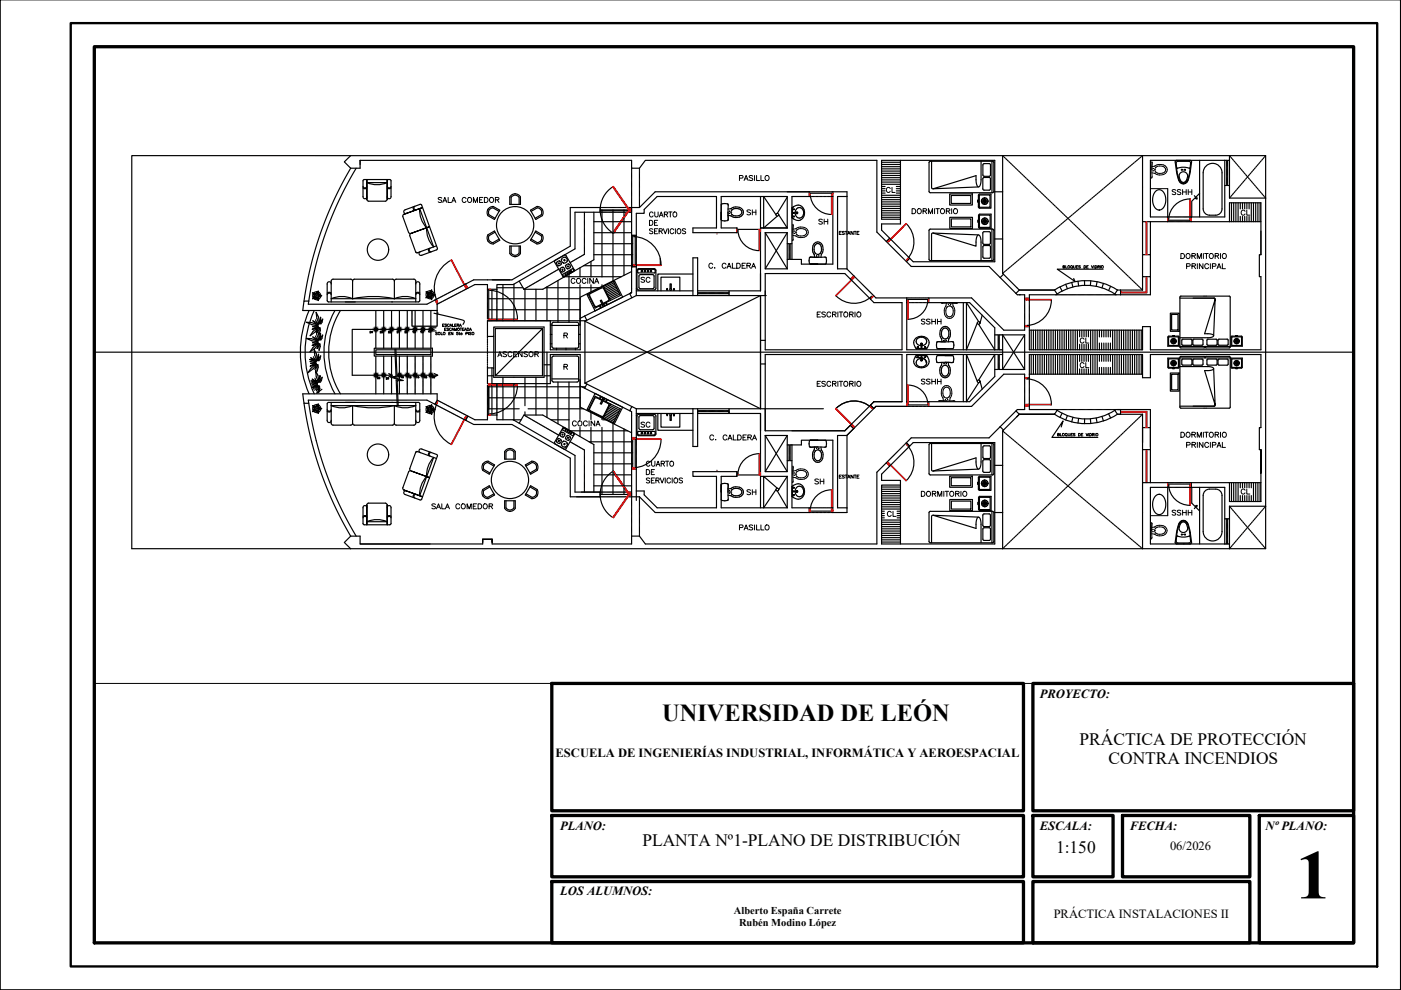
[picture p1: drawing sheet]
<svg xmlns="http://www.w3.org/2000/svg" width="297mm" height="210mm" viewBox="0 0 297 210" stroke-linecap="round" stroke-linejoin="round" font-family="sans-serif">
<defs><g id="words">
<text font-size="14.8" x="274.8" y="190.5">1</text>
<text font-size="5.2" x="140.4" y="152.9">UNIVERSIDAD DE LEÓN</text>
<g font-size="4">
<text x="186.6" y="42">CL</text>
<text x="157" y="46.9">SH</text>
<text x="247.3" y="42.3">SSHH</text>
<text x="261.8" y="46.9">CL</text>
<text x="172.5" y="48.7">SH</text>
<text x="134.8" y="61">SC</text>
<text x="194" y="69.8">SSHH</text>
<text x="227.9" y="74.1">CL</text>
<text x="194" y="82.6">SSHH</text>
<text x="227.9" y="79">CL</text>
<text x="134.8" y="91.7">SC</text>
<text x="157" y="106.2">SH</text>
<text x="171.4" y="103.7">SH</text>
<text x="261.8" y="105.8">CL</text>
<text x="187" y="110.8">CL</text>
<text x="247.3" y="110.4">SSHH</text>
</g>
<g font-size="3.7">
<text x="228.9" y="157.9">PRÁCTICA DE PROTECCIÓN</text>
<text x="235" y="162.1">CONTRA INCENDIOS</text>
<text x="136.2" y="179.4">PLANTA Nº1-PLANO DE DISTRIBUCIÓN</text>
<text x="223.9" y="180.8">1:150</text>
</g>
<g font-size="3.1">
<text x="79.4" y="72">23</text>
<text x="81.1" y="72">22</text>
<text x="84.7" y="72">20</text>
<text x="86.4" y="72">19</text>
<text x="87.8" y="72">18</text>
<text x="89.6" y="71.6">17</text>
<text x="78.7" y="81.5">25</text>
<text x="80.8" y="81.5">26</text>
<text x="84" y="81.5">12</text>
<text x="87.1" y="81.5">14</text>
<text x="88.9" y="81.5">15</text>
</g>
<g font-size="2.7">
<text x="220.4" y="147.9">PROYECTO:</text>
<text x="117.8" y="160.4">ESCUELA DE INGENIERÍAS INDUSTRIAL, INFORMÁTICA Y AEROESPACIAL</text>
<text x="118.8" y="175.9">PLANO:</text>
<text x="220.4" y="175.9">ESCALA:</text>
<text x="239.5" y="175.9">FECHA:</text>
<text x="268.3" y="175.9">Nº PLANO:</text>
<text x="248.1" y="180.3">06/2026</text>
<text x="118.8" y="189.8">LOS ALUMNOS:</text>
<text x="223.4" y="194.6">PRÁCTICA INSTALACIONES II</text>
</g>
<g font-size="2.2">
<text x="155.6" y="193.9">Alberto España Carrete</text>
<text x="156.7" y="196.4">Rubén Modino López</text>
</g>
</g></defs>
<!-- layer: pisos -->
<g fill="none" stroke="#000" stroke-width=".25">
<path d="M74.3 33h-46.4v83.3h46.4M186.9 34.4h4M186.9 34.9h4M186.9 35.3h4M186.9 35.8h4M186.9 36.3h4M186.9 36.7h4M186.9 37.2h4M190.9 34v12.5M212.6 33h29.6M260.7 33h7.6v9M118.3 59.5v8.8"/>
<path d="M119.7 58.7h12M120.6 58.1v10.2M123 56.8v1.9M123.7 56.3h10.4M125.3 55.4v3.3M125.9 51.7h8.2M125.9 54h8.2M125.9 47h5.6M125.9 49.3h4M127.3 44.5h6.2M127.3 44.7h5.8M127.6 44.5v14.2"/>
<path d="M130 44.5v4.8M130 49.4v10.1M130.2 49.3h3.7M131.8 47h2.1M132.3 44.5v1.4M132.3 46.3v12.1M134.1 49.9v6.7M134.7 50.2v6M140 54.8v1.4M156.4 48.6h4.5M161.2 41.7v6.6M162.2 49.3l4.7 7.7"/>
<path d="M164.5 45.5l-2.6-3.8v6.6l2.9-2.5M165.1 45.5l1.8 2.8M166.9 49.3l-4.7 7.7M166.9 41.8l-2.1 3.4M171.8 41h4.5M179.6 41.6v15.4M186.9 43.7h4M186.9 44.2h4M186.9 44.7h4M186.9 45.1h4M186.9 45.6h4M186.9 46.1h4"/>
<path d="M233.9 57.1h-9.7l3.7 2.6-.3-.7M247.8 46.7h4.5M260.7 47h6.6M20 74.7h267M92 66.4l5.9 1.4a.52 .52 0 0 1 .6 .4 .52 .52 0 0 1-.3 .6M92.7 66.4h.1M103.4 68h20.8M103.4 79.7h1.3M103.6 63.3h19.4M103.6 65.7h19.4M103.6 61.3v6.4M104.3 61.6v6"/>
<path d="M104.3 68h.1M104.3 78v3.3M104.7 71.3v6.7M105.4 61h5.5M106.6 60.3v7.3M106.6 67.8v.2M109 60.2v7.4M109 67.8v.2M111.3 61.3v6.7M113.6 61.3v6.7M115 69.7h-10v10l10-10v10h-10M115.3 79.7h1.4"/>
<path d="M115.3 77.3h1.4M115.6 61h11.4M116 60.8v7.2M116 74.7v13.8M116.7 68.9h.3M116.7 70.9h.3M116.7 72.9h.3M118 73.8v.4M120 73.8v.4M122 73.8v.4M122.7 68.9h.3M122.7 70.9h.3"/>
<path d="M122.7 72.9h.3M123 60.4v8.5M124 68.1l37.2 18.6v-24l-37.2 18.5M125.3 60.4v1.5M127.6 60.4v.3M162.2 62.7h.1M192.5 63.5h4.2M204.9 64.2l2.6 4M204.9 75.2l2.3 5.7M207.2 68.5l-2.3 5.7M207.5 68.8l3.4 5.4M208.2 66.8l-.4 1.7"/>
<path d="M210.9 75.2l-3.4 5.4M212.6 71l4.6 7.3M217.2 71l-4.6 7.3M218.2 79.3h24M218.2 70h24M218.6 70v4.2M218.6 75.2v4.1M219.1 70v4.2M219.1 75.2v4.1M219.6 70v4.2M219.6 75.2v4.1M220 70v4.2"/>
<path d="M220 75.2v4.1M220.5 70v4.2M220.5 75.2v4.1M221 70v4.2M221 75.2v4.1M221.4 70v4.2M221.4 75.2v4.1M221.9 70v4.2M221.9 75.2v4.1M222.4 70v4.2M222.4 75.2v4.1M222.8 70v4.2"/>
<path d="M222.8 75.2v4.1M223.3 70v4.2M223.3 75.2v4.1M223.8 70v4.2M223.8 75.2v4.1M224.2 70v4.2M224.2 75.2v4.1M224.7 70v4.2M224.7 75.2v4.1M225.2 70v4.2M225.2 75.2v4.1M225.6 70v4.2"/>
<path d="M225.6 75.2v4.1M226.1 70v4.2M226.1 75.2v4.1M233.6 70v1.4M233.6 72.7v1.5M233.6 75.2v1.4M233.6 77.9v1.4M234 70v1.4M234 72.7v1.5M234 75.2v1.4M234 77.9v1.4M234.5 70v1.4"/>
<path d="M234.5 72.7v1.5M234.5 75.2v1.4M234.5 77.9v1.4M235 70v1.4M235 72.7v1.5M235 75.2v1.4M235 77.9v1.4M235.4 70v1.4M235.4 72.7v1.5M235.4 75.2v1.4M235.4 77.9v1.4M235.9 70v4.2"/>
<path d="M235.9 75.2v4.1M236.4 70v4.2M236.4 75.2v4.1M236.8 70v4.2M236.8 75.2v4.1M237.3 70v4.2M237.3 75.2v4.1M237.8 70v4.2M237.8 75.2v4.1M238.2 70v4.2M238.2 75.2v4.1M238.7 70v4.2"/>
<path d="M238.7 75.2v4.1M239.2 70v4.2M239.2 75.2v4.1M239.6 70v4.2M239.6 75.2v4.1M240.1 70v4.2M240.1 75.2v4.1M240.6 70v4.2M240.6 75.2v4.1M241 70v4.2M241 75.2v4.1M241.5 70v4.2"/>
<path d="M241.5 75.2v4.1M242 70v4.2M242 75.2v4.1M103.6 82h19.4M103.6 84.3h19.4M103.6 86.7h6.5M103.6 81.7v6.3M104.3 81.7v6M106.6 80v1.6M106.6 81.7v7.3M108.8 89h1.7M109 80h.1"/>
<path d="M109 81.3v.3M109 81.7v7.4M111.3 80v6M111.3 87.3v.7M112 86.7h11.7M113.6 80v8M116.8 89h3.9M118.3 81v8.9M120.6 81v10.2M120.9 91.3h12.2M123 80.4v8.6M123 90.6v2"/>
<path d="M123.3 82h.8M124.9 93.7h9.2M125.3 87.5v1.5M125.3 90.6v3.3M125.9 96h8.2M125.9 98.3h8.2M127.6 90.6v14.2M127.6 88.6v.4M127.8 89h.6M130 89.8v10.1M132.3 91v12.1M134.1 92.8v6.6"/>
<path d="M134.7 93.2v6M162.2 92.3l4.7 7.7M162.2 86.7h12.4M166.9 92.3l-4.7 7.7M179.6 92.3v15.4M192.5 85.9h4.2M207.5 81.1l-2.6 4.1M207.8 80.9l.4 1.6M225 90.5l.4-1.2-2.4 3.4h9.8M125.9 100.7h4.5M125.9 103h6.1M127.2 104.8h6.3"/>
<path d="M130 100.1v4.7M130.6 100.7h3.3M132.3 103h1.6M132.3 103.4v1.4M134.9 104.1v2M156.4 100.7h4.5M161.2 101v6.7M164.8 103.5l-2.9-2.5v6.7l2.6-3.9M164.8 104.1l2.1 3.6M166.9 101l-1.8 2.8M171.8 108.4h4.5M186.9 103.3h4"/>
<path d="M186.9 103.7h4M186.9 104.2h4M186.9 104.7h4M186.9 105.1h4M186.9 105.6h4M186.9 106.1h4M186.9 112.6h4M186.9 113.1h4M186.9 113.5h4M186.9 114h4M186.9 114.5h4M186.9 114.9h4"/>
<path d="M190.9 102.9v12.4M212.6 116.3h29.6M247.8 102.6h4.5M251 115.2v.1M260.7 102.3h6.6M268.3 107.3v9h-7.6"/>
<circle cx="164.8" cy="45.5" r=".29"/>
<circle cx="207.5" cy="68.5" r=".29"/>
<circle cx="207.5" cy="80.9" r=".29"/>
<circle cx="164.8" cy="103.8" r=".29"/>
</g>
<!-- layer: PROYECCIONES -->
<g fill="none" stroke="#000" stroke-width=".25">
<path d="M133.9 35.7v.1M133.9 35.8v.1M133.9 36v.1M133.9 36.2v.1M133.9 36.4v.1M133.9 36.6v.1M133.9 36.8v.1M133.9 37v.1M133.9 37.2v.1M133.9 37.3v.2M133.9 37.5v.2M133.9 37.7v.1"/>
<path d="M133.9 37.9v.1M133.9 38.1v.1M133.9 38.3v.1M133.9 38.5v.1M133.9 38.7v.1M133.9 38.9v.1M133.9 39.1v.1M133.9 39.2v.2M133.9 39.4v.2M133.9 39.6v.2M133.9 39.8v.1M135.6 35.7v.1"/>
<path d="M135.6 35.8v.1M135.6 36v.1M135.6 36.2v.1M135.6 36.4v.1M135.6 36.6v.1M135.6 36.8v.1M135.6 37v.1M135.6 37.2v.1M135.6 37.3v.2M135.6 37.5v.2M135.6 37.7v.1M135.6 37.9v.1"/>
<path d="M135.6 38.1v.1M135.6 38.3v.1M135.6 38.5v.1M135.6 38.7v.1M135.6 38.9v.1M135.6 39.1v.1M135.6 39.2v.2M135.6 39.4v.2M135.6 39.6v.2M135.6 39.8v.1M212.6 33l.2 .2M212.9 33.3l.2 .2"/>
<path d="M213.2 33.6l.2 .2M213.6 33.9l.2 .3M213.9 34.3l.2 .2M214.2 34.6l.3 .2M214.6 34.9l.2 .3M214.9 35.3l.3 .2M215.3 35.6l.2 .2M215.6 35.9l.2 .2M216 36.3l.2 .2M216.3 36.6l.2 .2M216.7 36.9l.2 .2M217 37.2l.2 .3"/>
<path d="M217.3 37.6l.3 .2M217.7 37.9l.2 .2M218 38.2l.3 .3M218.4 38.6l.2 .2M218.7 38.9l.2 .2M219.1 39.2l.2 .2M219.4 39.5l.2 .3M219.7 39.9l.3 .2M234.3 39.7l-.3 .2M234.6 39.4l-.2 .2M235 39.1l-.2 .2M235.4 38.8l-.3 .2"/>
<path d="M235.7 38.5l-.2 .2M236.1 38.2l-.2 .2M236.5 37.9l-.3 .2M236.8 37.6l-.2 .2M237.2 37.3l-.3 .2M237.6 36.9l-.3 .3M237.9 36.6l-.2 .2M238.3 36.3l-.3 .2M238.6 36l-.2 .2M239 35.7l-.2 .2M239.4 35.4l-.3 .2M239.7 35.1l-.2 .2"/>
<path d="M240.1 34.8l-.2 .2M240.5 34.5l-.3 .2M240.8 34.2l-.2 .2M241.2 33.9l-.2 .2M241.6 33.6l-.3 .2M241.9 33.3l-.2 .2M242.2 33l-.2 .2M259.7 39.3h.1M259.7 34h.1M259.8 39.3h.1M259.8 34h.1M260 34l.1 .2"/>
<path d="M260.1 34.2v.1M260.1 34.4v.1M260.1 34.6v.1M260.1 34.8v.1M260.1 35v.1M260.1 35.2v.1M260.1 35.4v.1M260.1 35.6v.1M260.1 35.7v.2M260.1 35.9v.2M260.1 36.1v.2M260.1 36.3v.1"/>
<path d="M260.1 36.5v.1M260.1 36.7v.1M260.1 36.9v.1M260.1 37.1v.1M260.1 37.3v.1M260.1 37.5v.1M260.1 37.6v.2M260.1 37.8v.2M260.1 38v.2M260.1 38.2v.1M260.1 38.4v.1M260.1 38.6v.1"/>
<path d="M260.1 38.8v.1M260.1 39v.1M260.1 39.2l-.1 .1M260.3 34.2v.1M260.3 34.4v.1M260.3 34.6v.1M260.3 34.8v.1M260.3 35v.1M260.3 35.2v.1M260.3 35.4v.1M260.3 35.6v.1M260.3 35.7v.2"/>
<path d="M260.3 35.9v.2M260.3 36.1v.2M260.3 36.3v.1M260.3 36.5v.1M260.3 36.7v.1M260.3 36.9v.1M260.3 37.1v.1M260.3 37.3v.1M260.3 37.5v.1M260.3 37.6v.2M260.3 37.8v.2M260.3 38v.2"/>
<path d="M260.3 38.2v.1M260.3 38.4v.1M260.3 38.6v.1M260.3 38.8v.1M260.3 39v.1M260.3 39.2v.1M260.3 34v.2M260.4 39.3h.1M260.4 34h.1M260.6 39.3h.1M260.6 34h.1M260.7 33l.2 .3"/>
<path d="M261 33.4l.2 .2M261.3 33.8l.2 .2M261.6 34.1l.2 .3M261.9 34.5l.2 .2M262.2 34.8l.2 .3M262.4 39.9l-.2 .3M262.6 35.2l.2 .2M262.8 39.6l-.2 .2M262.9 35.6l.2 .2M263.1 39.2l-.2 .2M263.2 35.9l.2 .3M263.4 38.8l-.2 .3"/>
<path d="M263.5 36.3l.2 .2M263.7 38.5l-.2 .2M263.8 36.7l.2 .2M264 38.1l-.2 .2M264.1 37l.2 .3M264.3 37.7l-.2 .3M264.4 37.4l.2 .2M264.6 37.4l-.2 .2M264.7 37.7l.2 .3M264.9 37l-.2 .3M265 38.1l.2 .2M265.2 36.7l-.2 .2"/>
<path d="M265.3 38.5l.2 .2M265.5 36.3l-.2 .2M265.6 38.8l.2 .3M265.8 35.9l-.2 .3M265.9 39.2l.3 .2M266.2 35.6l-.3 .2M266.3 39.6l.2 .2M266.5 35.2l-.2 .2M266.6 39.9l.2 .3M266.8 34.8l-.2 .3M267.1 34.5l-.2 .2M267.4 34.1l-.2 .3"/>
<path d="M267.7 33.8l-.2 .2M268 33.4l-.2 .2M268.3 33l-.2 .3M127.3 45h.1M127.3 44h.1M127.5 45h.1M127.5 44h.1M127.7 45h.1M127.7 44h.1M127.9 45h.1M127.9 44h.1M128.1 45h.1"/>
<path d="M128.1 44h.1M128.3 45h.1M128.3 44h.1M128.5 45h.1M128.5 44h.1M128.7 45h.1M128.7 44h.1M128.8 45h.2M128.8 44h.2M129 45h.2M129 44h.2M129.2 45h.2"/>
<path d="M129.2 44h.2M129.4 45h.1M129.4 44h.1M129.6 45h.1M129.6 44h.1M129.8 45h.1M129.8 44h.1M129.9 49.4l.2 .1M130 45h.1M130 44h.1M130.2 45h.1M130.2 44h.1"/>
<path d="M130.4 45h.1M130.4 44h.1M130.6 45h.1M130.6 44h.1M130.8 45h.1M130.8 44h.1M130.9 45h.2M130.9 44h.2M131.1 45h.2M131.1 44h.2M131.3 45h.2M131.3 44h.2"/>
<path d="M131.5 45h.1M131.5 44h.1M131.7 45h.1M131.7 44h.1M131.9 45h.1M131.9 44h.1M132.1 45h.1M132.1 44h.1M132.3 45h.1M132.3 44h.1M132.5 45h.1M132.5 44h.1"/>
<path d="M132.7 45h.1M132.7 44h.1M132.8 45h.2M132.8 44h.2M133 45h.2M133 44h.2M133.2 45h.2M133.2 44h.2M133.4 45h.1M133.4 44h.1M133.6 45h.1M133.6 44h.1"/>
<path d="M133.8 45h.1M133.8 44h.1M133.9 40v.1M133.9 40.2v.1M133.9 40.4v.1M133.9 40.6v.1M133.9 40.8v.1M133.9 41v.1M133.9 41.2v.1M133.9 41.3v.2M133.9 41.5v.2M133.9 41.7v.2"/>
<path d="M133.9 41.9v.1M133.9 42.1v.1M133.9 42.3v.1M133.9 42.5v.1M133.9 42.7v.1M133.9 42.9v.1M133.9 43.1v.1M133.9 43.2v.2M133.9 43.4v.2M133.9 43.6v.2M133.9 43.8v.1M133.9 49.9v.2"/>
<path d="M133.9 50.1v.1M133.9 50.3v.1M133.9 50.5v.1M133.9 50.7v.1M133.9 50.9v.1M133.9 51.1v.1M133.9 51.3v.1M133.9 51.5v.1M133.9 51.6v.2M133.9 51.8v.2M133.9 52v.2M133.9 52.2v.1"/>
<path d="M133.9 52.4v.1M133.9 52.6v.1M133.9 52.8v.1M133.9 53v.1M133.9 53.2v.1M133.9 53.4v.1M133.9 53.5v.2M133.9 53.7v.2M133.9 53.9v.2M133.9 54.1v.1M133.9 54.3v.1M133.9 54.5v.1"/>
<path d="M133.9 54.7v.1M133.9 54.9v.1M133.9 55.1v.1M133.9 55.3v.1M133.9 55.5v.1M133.9 55.6v.2M133.9 55.8v.2M133.9 56v.2M133.9 56.2v.1M133.9 56.4v.2M134.9 49.9v.2M134.9 50.1v.1"/>
<path d="M134.9 50.3v.1M134.9 50.5v.1M134.9 50.7v.1M134.9 50.9v.1M134.9 51.1v.1M134.9 51.3v.1M134.9 51.5v.1M134.9 51.6v.2M134.9 51.8v.2M134.9 52v.2M134.9 52.2v.1M134.9 52.4v.1"/>
<path d="M134.9 52.6v.1M134.9 52.8v.1M134.9 53v.1M134.9 53.2v.1M134.9 53.4v.1M134.9 53.5v.2M134.9 53.7v.2M134.9 53.9v.2M134.9 54.1v.1M134.9 54.3v.1M134.9 54.5v.1M134.9 54.7v.1"/>
<path d="M134.9 54.9v.1M134.9 55.1v.1M134.9 55.3v.1M134.9 55.5v.1M134.9 55.6v.2M134.9 55.8v.2M134.9 56v.2M134.9 56.2v.1M134.9 56.4v.2M135.6 40v.1M135.6 40.2v.1M135.6 40.4v.1"/>
<path d="M135.6 40.6v.1M135.6 40.8v.1M135.6 41v.1M135.6 41.2v.1M135.6 41.3v.2M135.6 41.5v.2M135.6 41.7v.2M135.6 41.9v.1M135.6 42.1v.1M135.6 42.3v.1M135.6 42.5v.1M135.6 42.7v.1"/>
<path d="M135.6 42.9v.1M135.6 43.1v.1M135.6 43.2v.2M135.6 43.4v.2M135.6 43.6v.2M135.6 43.8v.1M166.9 55h.1M166.9 51.7h.1M167 55h.2M167 51.7h.2M167.2 51.7l.1 .1M167.3 51.8v.2"/>
<path d="M167.3 52v.2M167.3 52.2v.1M167.3 52.4v.1M167.3 52.6v.1M167.3 52.8v.1M167.3 53v.1M167.3 53.2v.1M167.3 53.4v.1M167.3 53.6v.1M167.3 53.7v.2M167.3 53.9v.2M167.3 54.1v.2"/>
<path d="M167.3 54.3v.1M167.3 54.5v.1M167.3 54.7v.1M167.3 54.9l-.1 .1M167.5 51.8v.2M167.5 52v.2M167.5 52.2v.1M167.5 52.4v.1M167.5 52.6v.1M167.5 52.8v.1M167.5 53v.1M167.5 53.2v.1"/>
<path d="M167.5 53.4v.1M167.5 53.6v.1M167.5 53.7v.2M167.5 53.9v.2M167.5 54.1v.2M167.5 54.3v.1M167.5 54.5v.1M167.5 54.7v.1M167.5 54.9l.1 .1M167.6 51.7l-.1 .1M167.6 55h.2M167.6 51.7h.2"/>
<path d="M167.8 55h.1M167.8 51.7h.1M171.6 40.7h.1M171.6 41.7h.1M171.8 40.7h.2M171.8 41.7h.2M172.1 40.7h.2M172.1 41.7h.2M172.4 40.7h.2M172.4 41.7h.2M172.7 40.7h.2M172.7 41.7h.2"/>
<path d="M173 40.7h.2M173 41.7h.2M173.3 40.7h.2M173.3 41.7h.2M173.6 40.7h.1M173.6 41.7h.1M173.8 40.7h.2M173.8 41.7h.2M174.1 40.7h.2M174.1 41.7h.2M174.4 40.7h.2M174.4 41.7h.2"/>
<path d="M174.7 40.7h.2M174.7 41.7h.2M175 40.7h.2M175 41.7h.2M175.3 40.7h.2M175.3 41.7h.2M175.6 40.7h.1M175.6 41.7h.1M175.8 40.7h.2M175.8 41.7h.2M176.1 40.7h.2M176.1 41.7h.2"/>
<path d="M176.4 40.7h.2M176.4 41.7h.2M180.3 59.2l.2 .1M180.5 59.4l.2 .1M180.7 59.6l.2 .1M180.9 59.8l.2 .1M181 58.5l.2 .1M181.2 58.7l.2 .1M181.4 58.9l.2 .1M181.6 59.1l.2 .1M181.8 59.3l.2 .1M182 59.5l.2 .1"/>
<path d="M182.3 59.7l.1 .1M182.5 59.9l.1 .1M187.9 51.2l.2 .2M188.2 51.5l.1 .1M188.4 51.7l.1 .1M188.6 51.9l.1 .1M188.6 50.5l.2 .2M188.8 52.1l.1 .1M188.9 50.7l.1 .2M189 52.3l.1 .1M189.1 50.9l.1 .2M189.2 52.5l.1 .1"/>
<path d="M189.3 51.2l.1 .1M189.4 52.7l.1 .1M189.5 51.4l.1 .1M189.6 52.9l.1 .1M189.7 51.6l.1 .1M189.8 53.1l.1 .1M189.9 51.8l.1 .1M190 53.3l.1 .1M190.1 52l.1 .1M190.2 53.5l.1 .1M190.3 52.2l.1 .1M190.4 53.7l.1 .1"/>
<path d="M190.5 52.4l.1 .1M190.6 53.9l.1 .1M190.7 52.6l.1 .1M190.8 54.1l.1 .1M190.9 52.8l.1 .1M191 54.3l.1 .1M191.1 53l.1 .1M191.2 54.5l.1 .1M191.3 53.2l.1 .1M191.4 54.7l.1 .1M191.5 53.4l.1 .1M191.6 54.9l.1 .1"/>
<path d="M191.7 53.6l.1 .1M191.8 55.1l.1 .1M191.9 53.8l.1 .1M192 55.3l.2 .2M192.1 54l.1 .1M192.3 54.2l.1 .1M192.5 54.4l.1 .1M192.7 54.6l.2 .2M212.8 57.8l-.2 .2M213.1 57.5l-.2 .2M213.5 57.2l-.2 .2M213.9 56.9l-.3 .2"/>
<path d="M214.2 56.6l-.2 .2M214.6 56.3l-.2 .2M215 56l-.3 .2M215.3 55.7l-.2 .2M215.7 55.3l-.3 .3M216.1 55l-.3 .2M216.4 54.7l-.2 .2M216.8 54.4l-.3 .2M217.1 54.1l-.2 .2M217.5 53.8l-.2 .2M217.9 53.5l-.3 .2M218.2 53.2l-.2 .2"/>
<path d="M218.6 52.9l-.2 .2M219 52.6l-.3 .2M219.3 52.3l-.2 .2M219.7 52l-.2 .2M220.1 51.7l-.3 .2M220.1 40.2l.2 .2M220.4 51.4l-.2 .2M220.4 40.5l.3 .3M220.8 40.9l.2 .2M220.8 51.1l-.3 .2M221.1 41.2l.2 .2M221.2 50.7l-.3 .3"/>
<path d="M221.5 41.5l.2 .2M221.5 50.4l-.2 .2M221.8 41.9l.2 .2M221.9 50.1l-.3 .2M222.1 42.2l.3 .2M222.2 49.8l-.2 .2M222.5 42.5l.2 .2M222.6 49.5l-.2 .2M222.8 42.9l.3 .2M223 49.2l-.3 .2M223.2 43.2l.2 .2M223.3 48.9l-.2 .2"/>
<path d="M223.5 43.5l.2 .2M223.7 48.6l-.2 .2M223.9 43.8l.2 .3M224.1 48.3l-.3 .2M224.2 44.2l.2 .2M224.4 48l-.2 .2M224.5 44.5l.3 .2M224.8 47.7l-.2 .2M224.9 44.8l.2 .3M225.2 47.4l-.3 .2M225.2 45.2l.3 .2M225.5 47.1l-.2 .2"/>
<path d="M225.6 45.5l.2 .2M225.9 46.8l-.3 .2M225.9 45.8l.2 .2M226.3 46.5l-.3 .2M226.3 46.1l.2 .3M226.6 46.5l.2 .2M226.6 46.1l-.2 .3M227 46.8l.2 .2M227 45.8l-.3 .2M227.3 47.1l.2 .3M227.4 45.5l-.3 .2M227.6 47.5l.3 .2"/>
<path d="M227.7 45.2l-.2 .2M228 47.8l.2 .2M228.1 44.9l-.3 .2M228.3 48.1l.3 .2M228.4 44.6l-.2 .2M228.7 48.5l.2 .2M228.8 44.3l-.2 .2M229 48.8l.2 .2M229.2 44l-.3 .2M229.4 49.1l.2 .2M229.5 43.7l-.2 .2M229.7 49.4l.2 .3"/>
<path d="M229.9 43.4l-.2 .2M230 49.8l.3 .2M230.3 43.1l-.3 .2M230.4 50.1l.2 .2M230.6 42.8l-.2 .2M230.7 50.4l.3 .3M231 42.5l-.3 .2M231.1 50.8l.2 .2M231.4 42.2l-.3 .2M231.4 51.1l.2 .2M231.7 41.9l-.2 .2M231.8 51.4l.2 .3"/>
<path d="M232.1 41.5l-.3 .2M232.1 51.8l.2 .2M232.4 52.1l.3 .2M232.5 41.2l-.3 .2M232.8 52.4l.2 .2M232.8 40.9l-.2 .2M233.1 52.8l.3 .2M233.2 40.6l-.3 .2M233.5 53.1l.2 .2M233.5 40.3l-.2 .2M233.8 53.4l.3 .2M233.9 40l-.2 .2"/>
<path d="M234.2 53.7l.2 .3M234.5 54.1l.2 .2M234.9 54.4l.2 .2M235.2 54.7l.2 .2M235.5 55.1l.3 .2M235.9 55.4l.2 .2M236.2 55.7l.3 .2M236.6 56l.2 .3M236.9 56.4l.2 .2M237.3 56.7l.2 .2M237.6 57l.2 .3M237.9 57.4l.3 .2"/>
<path d="M238.3 57.7l.2 .2M238.6 58l.3 .2M239 58.4l.2 .2M239.3 58.7l.2 .2M239.7 59l.2 .2M240 59.3l.2 .3M240.3 59.7l.3 .2M247.5 46h.1M247.6 47h.1M247.7 46h.1M247.7 47h.2M247.9 46h.1"/>
<path d="M247.9 47h.1M248.1 46h.1M248.1 47h.1M248.3 46h.1M248.3 47h.1M248.4 46h.2M248.5 47h.1M248.6 46h.2M248.7 47h.1M248.8 46h.2M248.9 47h.1M249 46h.1"/>
<path d="M249.1 47h.1M249.2 46h.1M249.3 47h.1M249.4 46h.1M249.4 47h.2M249.6 46h.1M249.6 47h.2M249.8 46h.1M249.8 47h.2M250 46h.1M250 47h.1M250.2 46h.1"/>
<path d="M250.2 47h.1M250.4 46h.1M250.4 47h.1M250.5 46h.2M250.6 47h.1M250.7 46h.2M250.8 47h.1M250.9 46h.2M251 47h.1M251.1 46h.1M251.2 47h.1M251.3 46h.1"/>
<path d="M251.3 47h.2M251.5 46h.1M251.5 47h.2M251.7 46h.1M251.7 47h.2M251.9 46h.1M251.9 47h.1M252.1 46h.1M252.1 47h.1M252.3 46h.1M252.3 47h.1M252.4 46h.2"/>
<path d="M252.5 47h.1M260.9 41.7l-.2 .3M261.2 41.4l-.2 .2M261.5 41l-.2 .2M261.8 40.6l-.2 .3M262.1 40.3l-.2 .2M266.9 40.3l.2 .2M267.2 40.6l.2 .3M267.5 41l.2 .2M267.8 41.4l.2 .2M268.1 41.7l.2 .3M87.3 65.8v.1"/>
<path d="M87.3 66v.1M87.3 66.2v.1M87.3 66.4v.1M87.3 66.6v.1M87.3 66.8v.1M87.3 67v.1M87.3 67.1v.2M87.3 67.3v.2M87.3 67.5v.2M87.3 67.7v.1M87.3 67.9v.1M87.3 68.1v.1"/>
<path d="M87.3 68.3v.1M92.3 63.6h-.1M92.5 63.5h-.1M92.7 63.4h-.2M92.7 65.8v.1M92.7 66v.1M92.7 66.2v.1M92.7 66.4v.1M92.7 66.6v.1M92.7 66.8v.1M92.7 67v.1M92.7 67.1v.2"/>
<path d="M92.7 67.3v.2M92.7 67.5v.2M92.7 67.7v.1M92.7 67.9v.1M92.8 64.5h-.1M92.8 63.3l-.1 .1M92.9 64.4h-.1M93 63.2l-.1 .1M93.1 64.3h-.1M93.2 63.1l-.1 .1M93.3 64.2h-.1M93.3 63l-.1 .1"/>
<path d="M93.5 64.1l-.2 .1M93.5 62.9l-.1 .1M93.6 64l-.1 .1M93.7 62.9h-.1M93.8 63.9l-.1 .1M93.8 62.8h-.1M94 63.8l-.1 .1M94 62.7h-.1M94.1 63.7l-.1 .1M94.2 62.6l-.1 .1M94.3 63.7h-.1M94.3 62.5l-.1 .1"/>
<path d="M94.5 63.6h-.1M94.5 62.4l-.1 .1M94.6 63.5h-.1M94.7 62.3l-.1 .1M94.8 63.4l-.1 .1M94.9 62.2l-.2 .1M95 63.3l-.1 .1M95 62.2h-.1M95.1 63.2l-.1 .1M95.2 62.1h-.1M95.3 63.1l-.1 .1M95.4 62h-.2"/>
<path d="M95.5 63l-.1 .1M95.5 61.9h-.1M95.7 63h-.2M95.7 61.8l-.1 .1M95.8 62.9h-.1M95.9 61.7l-.1 .1M96 62.8h-.1M96 61.6l-.1 .1M96.2 62.7h-.2M96.2 61.5l-.1 .1M96.3 62.6l-.1 .1M96.4 61.5h-.1"/>
<path d="M96.5 62.5l-.1 .1M96.5 61.4h-.1M96.7 62.4l-.1 .1M96.7 61.3h-.1M96.8 62.3l-.1 .1M96.9 61.2h-.1M97 62.2l-.1 .1M97 61.1l-.1 .1M97.2 62.2h-.1M97.2 61l-.1 .1M97.3 62.1h-.1M97.4 60.9l-.1 .1"/>
<path d="M97.5 62h-.1M97.6 60.8l-.2 .1M97.7 61.9l-.1 .1M97.7 60.7l-.1 .1M97.8 61.8l-.1 .1M97.9 60.7h-.1M98 61.7l-.1 .1M98.1 60.6h-.2M98.2 61.6l-.1 .1M98.2 60.5h-.1M98.4 61.5l-.2 .1M98.4 60.4l-.1 .1"/>
<path d="M98.5 61.5h-.1M98.6 60.3l-.1 .1M98.7 61.4h-.1M98.7 60.2l-.1 .1M98.9 61.3h-.1M99 61.2h-.1M99.2 61.1l-.1 .1M103.4 61.3v.1M103.4 61.5v.1M103.4 61.7v.1M103.4 61.9v.1M103.4 62v.2"/>
<path d="M103.4 62.2v.2M103.4 62.4v.2M103.4 62.6v.1M103.4 62.8v.1M103.4 63v.1M103.4 63.2v.1M103.4 63.4v.1M103.4 63.6v.1M103.4 63.8v.1M103.4 63.9v.2M103.4 64.1v.2M103.4 64.3v.2"/>
<path d="M103.4 64.5v.1M103.4 64.7v.1M103.4 64.9v.1M103.4 65.1v.1M103.4 65.3v.1M103.4 65.5v.1M103.4 65.7v.1M103.4 65.9v.1M103.4 66v.2M103.4 66.2v.2M103.4 66.4v.2M103.4 66.6v.1"/>
<path d="M103.4 66.8v.1M103.4 67v.1M103.4 67.2v.1M103.4 67.4v.1M103.4 67.6h.1M103.4 71.3v.4M103.4 71.9v.3M103.4 72.4v.3M103.4 72.8v.4M103.4 73.3v.3M103.4 73.8v.3M103.4 74.3v.3"/>
<path d="M103.4 74.7v.4M103.4 75.2v.3M103.4 75.7v.3M103.4 76.2v.3M103.4 76.7v.3M103.4 77.1v.3M103.4 77.6v.4M105.4 61.3v.2M105.4 61.6v.1M105.4 61.7v.2M105.4 61.9v.2M105.4 62.1v.2"/>
<path d="M105.4 62.3v.1M105.4 62.5v.1M105.4 62.7v.1M105.4 62.9v.1M105.4 63.1v.1M105.4 63.3v.1M105.4 63.5v.1M105.4 63.7v.1M105.4 63.8v.2M105.4 64v.2M105.4 64.2v.2M105.4 64.4v.1"/>
<path d="M105.4 64.6v.1M105.4 64.8v.1M105.4 65v.1M105.4 65.2v.1M105.4 65.4v.1M105.4 65.6v.1M105.4 65.7v.2M105.4 65.9v.2M105.4 66.1v.2M105.4 66.3v.1M105.4 66.5v.1M105.4 66.7v.1"/>
<path d="M105.4 66.9v.1M105.4 67.1v.1M105.4 67.3v.1M105.4 67.5v.1M105.4 67.7v.1M105.4 67.8v.2M147.9 62l.2 .1M147.9 61.7h.1M147.9 61.8v.1M147.9 62.4v.1M147.9 62.6v.1M148.1 62.3h-.2"/>
<path d="M148.1 62.3h.2M148.1 62.1h.2M148.3 62.3h.1M148.3 62.1h.1M148.5 62.3h.1M148.5 62.1h.1M148.7 62.3h.1M148.7 62.1h.1M148.9 62.3h.1M148.9 62.1h.1M149.1 62.3h.1M149.1 62.1h.1"/>
<path d="M149.3 62.3h.1M149.3 62.1h.1M149.5 62.3h.1M149.5 62.1h.1M149.7 62.3h.1M149.7 62.1h.1M149.8 62.3h.2M149.8 62.1h.2M150 62.3h.2M150 62.1h.2M150.2 62.3h.2M150.2 62.1h.2"/>
<path d="M150.4 62.3h.1M150.4 62.1h.1M150.6 62.3h.1M150.6 62.1h.1M150.8 62.3h.1M150.8 62.1h.1M151 62.3h.1M151 62.1h.1M151.2 62.3h.1M151.2 62.1h.1M151.4 62.3h.1M151.4 62.1h.1"/>
<path d="M151.6 62.3h.1M151.6 62.1h.1M151.7 62.3h.2M151.7 62.1h.2M151.9 62.3h.2M151.9 62.1h.2M152.1 62.3h.2M152.1 62.1h.2M152.3 62.3h.1M152.3 62.1h.1M152.5 62.3h.1M152.5 62.1h.1"/>
<path d="M152.7 62.3h.1M152.7 62.1h.1M152.9 62.3h.1M152.9 62.1h.1M153.1 62.3h.1M153.1 62.1h.1M153.3 62.3h.1M153.3 62.1h.1M153.5 62.3h.1M153.5 62.1h.1M153.7 62.3h.1M153.7 62.1h.1"/>
<path d="M153.8 62.3h.2M153.8 62.1h.2M154 62.3h.2M154 62.1h.2M154.2 62.3h.2M154.2 62.1h.2M154.4 62.3h.2M154.6 62l-.2 .1M154.6 61.7h.1M154.6 61.8v.1M154.6 62.4v.1M154.6 62.6v.1"/>
<path d="M181.1 60l.2 .1M181.3 60.2l.2 .1M181.5 60.4l.2 .2M181.7 60.6l.2 .2M181.9 60.8l.2 .2M182.1 61l.2 .2M182.4 61.2l.1 .2M182.6 61.4l.1 .2M182.7 60.1l.1 .1M182.8 61.6l.1 .2M182.9 60.3l.1 .2M183 61.8l.1 .2"/>
<path d="M183.1 60.5l.1 .2M183.2 62l.1 .2M183.3 60.7l.1 .2M183.4 62.2l.1 .2M183.5 60.9l.1 .2M183.6 62.4l.1 .2M183.7 61.1l.1 .2M183.8 62.6l.1 .2M183.9 61.3l.1 .2M184 62.8l.1 .2M184.1 61.5l.1 .2M184.2 63l.1 .2"/>
<path d="M184.3 61.7l.1 .2M184.4 63.2l.1 .2M184.5 61.9l.1 .2M184.7 62.1l.1 .2M184.9 62.3l.1 .2M185.1 62.5l.1 .2M192.2 63.2h.2M192.2 64.2h.2M192.5 63.2h.2M192.5 64.2h.2M192.8 63.2h.2M192.8 64.2h.2"/>
<path d="M193.1 63.2h.1M193.1 64.2h.1M193.3 63.2h.2M193.3 64.2h.2M193.6 63.2h.2M193.6 64.2h.2M193.9 63.2h.2M193.9 64.2h.2M194.2 63.2h.2M194.2 64.2h.2M194.5 63.2h.2M194.5 64.2h.2"/>
<path d="M194.8 63.2h.2M194.8 64.2h.2M195.1 63.2h.1M195.1 64.2h.1M195.3 63.2h.2M195.3 64.2h.2M195.6 63.2h.2M195.6 64.2h.2M195.9 63.2h.2M195.9 64.2h.2M196.2 63.2h.2M196.2 64.2h.2"/>
<path d="M196.5 63.2h.2M196.5 64.2h.2M196.8 63.2h.1M196.8 64.2h.1M210.9 71h.2M210.9 78.3h.2M210.9 74.2h.2M210.9 75.2h.2M211.1 71h.1M211.1 78.3h.1M211.1 74.2h.1M211.1 75.2h.1"/>
<path d="M211.3 71h.1M211.3 78.3h.1M211.3 74.2h.1M211.3 75.2h.1M211.5 71l.1 .1M211.5 75.2l.1 .1M211.6 78.2l-.1 .1M211.6 71.2v.1M211.6 71.4v.1M211.6 71.6v.1M211.6 71.8v.1M211.6 71.9v.2"/>
<path d="M211.6 72.1v.2M211.6 72.3v.2M211.6 72.5v.1M211.6 72.7v.1M211.6 72.9v.1M211.6 73.1v.1M211.6 73.3v.1M211.6 73.5v.1M211.6 73.7v.1M211.6 73.9v.1M211.6 74l-.1 .2M211.6 75.4v.1"/>
<path d="M211.6 75.5v.2M211.6 75.7v.2M211.6 75.9v.2M211.6 76.1v.1M211.6 76.3v.1M211.6 76.5v.1M211.6 76.7v.1M211.6 76.9v.1M211.6 77.1v.1M211.6 77.3v.1M211.6 77.4v.2M211.6 77.6v.2"/>
<path d="M211.6 77.8v.2M211.6 78v.1M211.8 78.2l.2 .1M211.8 71.2v.1M211.8 71.4v.1M211.8 71.6v.1M211.8 71.8v.1M211.8 71.9v.2M211.8 72.1v.2M211.8 72.3v.2M211.8 72.5v.1M211.8 72.7v.1"/>
<path d="M211.8 72.9v.1M211.8 73.1v.1M211.8 73.3v.1M211.8 73.5v.1M211.8 73.7v.1M211.8 73.9v.1M211.8 74l.2 .2M211.8 75.4v.1M211.8 75.5v.2M211.8 75.7v.2M211.8 75.9v.2M211.8 76.1v.1"/>
<path d="M211.8 76.3v.1M211.8 76.5v.1M211.8 76.7v.1M211.8 76.9v.1M211.8 77.1v.1M211.8 77.3v.1M211.8 77.4v.2M211.8 77.6v.2M211.8 77.8v.2M211.8 78v.1M212 71l-.2 .1M212 75.2l-.2 .1"/>
<path d="M212.1 71h.1M212.1 78.3h.1M212.1 74.2h.1M212.1 75.2h.1M212.2 71h.2M212.2 78.3h.2M212.2 74.2h.2M212.2 75.2h.2M212.4 71h.2M212.4 78.3h.2M212.4 74.2h.2M212.4 75.2h.2"/>
<path d="M217.2 63.2v.2M217.2 63.4v.2M217.2 63.6v.1M217.2 63.8v.1M217.2 64v.1M217.2 64.2v.1M217.2 64.4v.1M217.2 64.6v.1M217.2 64.8v.1M217.2 64.9v.2M217.2 65.1v.2M217.2 65.3v.2"/>
<path d="M217.2 65.5v.1M217.2 65.7v.1M217.2 65.9v.1M217.2 66.1v.1M217.2 66.3v.1M217.2 66.5v.1M217.2 66.7v.1M217.2 66.9v.1M217.2 67v.2M217.2 67.2v.2M217.2 67.4v.2M217.2 67.6v.1"/>
<path d="M217.2 67.8v.1M217.2 68v.1M217.2 68.2v.1M217.2 68.4v.1M217.2 68.6v.1M217.2 68.8v.1M217.2 68.9v.2M217.2 69.1v.2M218.2 63.2v.2M218.2 63.4v.2M218.2 63.6v.1M218.2 63.8v.1"/>
<path d="M218.2 64v.1M218.2 64.2v.1M218.2 64.4v.1M218.2 64.6v.1M218.2 64.8v.1M218.2 64.9v.2M218.2 65.1v.2M218.2 65.3v.2M218.2 65.5v.1M218.2 65.7v.1M218.2 65.9v.1M218.2 66.1v.1"/>
<path d="M218.2 66.3v.1M218.2 66.5v.1M218.2 66.7v.1M218.2 66.9v.1M218.2 67v.2M218.2 67.2v.2M218.2 67.4v.2M218.2 67.6v.1M218.2 67.8v.1M218.2 68v.1M218.2 68.2v.1M218.2 68.4v.1"/>
<path d="M218.2 68.6v.1M218.2 68.8v.1M218.2 68.9v.2M218.2 69.1v.2M223.9 62.5h.1M224.1 62.5h.1M224.3 62.5h.1M224.5 62.5h.1M224.7 62.5h.1M224.8 62.5h.2M225 62.5h.2M225.2 62.5h.2"/>
<path d="M225.4 62.5h.1M225.6 62.5h.1M225.8 62.5h.1M226 62.5h.1M226.2 62.5h.1M226.4 62.5h.1M226.6 62.5h.1M226.8 62.5h.1M226.9 62.5h.2M227.1 62.5h.2M227.3 62.5h.2M227.5 62.5h.1"/>
<path d="M227.7 62.5h.1M227.9 62.5h.1M228.1 62.5h.1M228.3 62.5h.1M228.5 62.5h.1M228.7 62.5h.1M228.8 62.5h.2M229 62.5h.2M229.2 62.5h.2M229.4 62.5h.1M229.6 62.5h.1M229.8 62.5h.1"/>
<path d="M230 62.5h.1M230.2 62.5h.1M230.4 62.5h.1M230.6 62.5h.1M230.8 62.5h.1M230.9 62.5h.2M231.1 62.5h.2M231.3 62.5h.2M231.5 62.5h.1M231.7 62.5h.1M231.9 62.5h.1M232.1 62.5h.1"/>
<path d="M232.3 62.5h.1M232.5 62.5h.1M232.7 62.5h.1M232.8 62.5h.2M233 62.5h.2M233.2 62.5h.2M233.4 62.5h.1M233.6 62.5h.1M233.8 62.5h.1M234 62.5h.1M234.2 62.5h.1M234.4 62.5h.1"/>
<path d="M234.6 62.5h.1M234.8 62.5h.1M234.9 62.5h.2M235.1 62.5h.2M235.3 62.5h.2M235.5 62.5h.1M235.7 62.5h.1M235.9 62.5h.1M236.1 62.5h.1M236.3 62.5h.1M236.5 62.5h.1M240.7 60l.2 .2"/>
<path d="M241 60.3l.3 .3M241.4 60.7l.2 .2M241.7 61l.3 .2M242.1 61.3l.1 .2M92.2 85.7l.1 .1M92.4 85.8l.1 .1M92.5 85.9l.2 .1M92.7 84.8l.1 .1M92.7 86h.1M92.8 84.9l.1 .1M92.9 86.1h.1M93 85l.1 .1"/>
<path d="M93.1 86.2h.1M93.2 85.1l.1 .1M93.2 86.2l.1 .1M93.3 85.2h.2M93.4 86.3l.1 .1M93.5 85.3h.1M93.6 86.4l.1 .1M93.7 85.4h.1M93.7 86.5l.1 .1M93.9 85.4l.1 .1M93.9 86.6l.1 .1M94 85.5l.1 .1"/>
<path d="M94.1 86.7h.1M94.2 85.6l.1 .1M94.2 86.8h.1M94.4 85.7l.1 .1M94.4 86.9h.1M94.5 85.8l.1 .1M94.6 86.9l.1 .1M94.7 85.9h.1M94.7 87l.2 .1M94.9 86h.1M94.9 87.1l.1 .1M95 86.1h.1"/>
<path d="M95.1 87.2l.1 .1M95.2 86.1l.1 .1M95.2 87.3l.2 .1M95.4 86.2l.1 .1M95.4 87.4h.1M95.5 86.3l.2 .1M95.6 87.5h.1M95.7 86.4l.1 .1M95.8 87.6h.1M95.9 86.5l.1 .1M95.9 87.6l.1 .1M96 86.6h.2"/>
<path d="M96.1 87.7l.1 .1M96.2 86.7h.1M96.3 87.8l.1 .1M96.4 86.8h.1M96.4 87.9l.1 .1M96.6 86.9h.1M96.6 88l.1 .1M96.7 86.9l.1 .1M96.8 88.1h.1M96.9 87l.1 .1M96.9 88.2h.1M97.1 87.1l.1 .1"/>
<path d="M97.1 88.3h.1M97.2 87.2l.1 .1M97.3 88.4h.1M97.4 87.3h.1M97.4 88.4l.2 .1M97.6 87.4h.1M97.6 88.5l.1 .1M97.7 87.5h.1M97.8 88.6l.1 .1M97.9 87.6h.1M97.9 88.7l.2 .1M98.1 87.6l.1 .1"/>
<path d="M98.1 88.8l.1 .1M98.2 87.7l.2 .1M98.3 88.9h.1M98.4 87.8l.1 .1M98.5 89h.1M98.6 87.9l.1 .1M98.6 89.1h.1M98.8 88l.1 .1M98.9 88.1h.1M99.1 88.2h.1M103.4 81.7v.1M103.4 81.8v.2"/>
<path d="M103.4 82v.2M103.4 82.2v.1M103.4 82.4v.1M103.4 82.6v.1M103.4 82.8v.1M103.4 83v.1M103.4 83.2v.1M103.4 83.4v.1M103.4 83.5v.2M103.4 83.7v.2M103.4 83.9v.2M103.4 84.1v.1"/>
<path d="M103.4 84.3v.1M103.4 84.5v.1M103.4 84.7v.1M103.4 84.9v.1M103.4 85.1v.1M103.4 85.3v.1M103.4 85.5v.1M103.4 85.6v.2M103.4 85.8v.2M103.4 86v.2M103.4 86.2v.1M103.4 86.4v.1"/>
<path d="M103.4 86.6v.1M103.4 86.8v.1M103.4 87v.1M103.4 87.2v.1M103.4 87.4v.1M103.4 87.5v.2M103.4 87.7v.2M103.4 87.9v.1M105.4 81.3v.2M105.4 81.6v.1M105.4 81.7v.2M105.4 81.9v.2"/>
<path d="M105.4 82.1v.2M105.4 82.3v.1M105.4 82.5v.1M105.4 82.7v.1M105.4 82.9v.1M105.4 83.1v.1M105.4 83.3v.1M105.4 83.5v.1M105.4 83.6v.2M105.4 83.8v.2M105.4 84v.2M105.4 84.2v.1"/>
<path d="M105.4 84.4v.1M105.4 84.6v.1M105.4 84.8v.1M105.4 85v.1M105.4 85.2v.1M105.4 85.4v.1M105.4 85.6v.1M105.4 85.7v.2M105.4 85.9v.2M105.4 86.1v.2M105.4 86.3v.1M105.4 86.5v.1"/>
<path d="M105.4 86.7v.1M105.4 86.9v.1M105.4 87.1v.1M105.4 87.3v.1M105.4 87.5v.1M105.4 87.7v.1M105.4 87.8v.2M130.1 99.8l-.2 .2M133.9 93v.1M133.9 93.2v.1M133.9 93.4v.1M133.9 93.6v.1"/>
<path d="M133.9 93.8v.1M133.9 93.9v.2M133.9 94.1v.2M133.9 94.3v.2M133.9 94.5v.1M133.9 94.7v.1M133.9 94.9v.1M133.9 95.1v.1M133.9 95.3v.1M133.9 95.5v.1M133.9 95.7v.1M133.9 95.9v.1"/>
<path d="M133.9 96v.2M133.9 96.2v.2M133.9 96.4v.1M133.9 96.6v.1M133.9 96.8v.1M133.9 97v.1M133.9 97.2v.1M133.9 97.4v.1M133.9 97.6v.1M133.9 97.8v.1M133.9 97.9v.2M133.9 98.1v.2"/>
<path d="M133.9 98.3v.2M133.9 98.5v.1M133.9 98.7v.1M133.9 98.9v.1M133.9 99.1v.1M133.9 99.3v.1M134.9 93v.1M134.9 93.2v.1M134.9 93.4v.1M134.9 93.6v.1M134.9 93.8v.1M134.9 93.9v.2"/>
<path d="M134.9 94.1v.2M134.9 94.3v.2M134.9 94.5v.1M134.9 94.7v.1M134.9 94.9v.1M134.9 95.1v.1M134.9 95.3v.1M134.9 95.5v.1M134.9 95.7v.1M134.9 95.9v.1M134.9 96v.2M134.9 96.2v.2"/>
<path d="M134.9 96.4v.1M134.9 96.6v.1M134.9 96.8v.1M134.9 97v.1M134.9 97.2v.1M134.9 97.4v.1M134.9 97.6v.1M134.9 97.8v.1M134.9 97.9v.2M134.9 98.1v.2M134.9 98.3v.2M134.9 98.5v.1"/>
<path d="M134.9 98.7v.1M134.9 98.9v.1M134.9 99.1v.1M134.9 99.3v.1M147.9 87l.2 .1M147.9 86.7h.1M147.9 86.8v.1M147.9 87.4v.1M147.9 87.6v.1M148.1 87.3h-.2M148.1 87.3h.2M148.1 87.1h.2"/>
<path d="M148.3 87.3h.1M148.3 87.1h.1M148.5 87.3h.1M148.5 87.1h.1M148.7 87.3h.1M148.7 87.1h.1M148.9 87.3h.1M148.9 87.1h.1M149.1 87.3h.1M149.1 87.1h.1M149.3 87.3h.1M149.3 87.1h.1"/>
<path d="M149.5 87.3h.1M149.5 87.1h.1M149.7 87.3h.1M149.7 87.1h.1M149.8 87.3h.2M149.8 87.1h.2M150 87.3h.2M150 87.1h.2M150.2 87.3h.2M150.2 87.1h.2M150.4 87.3h.1M150.4 87.1h.1"/>
<path d="M150.6 87.3h.1M150.6 87.1h.1M150.8 87.3h.1M150.8 87.1h.1M151 87.3h.1M151 87.1h.1M151.2 87.3h.1M151.2 87.1h.1M151.4 87.3h.1M151.4 87.1h.1M151.6 87.3h.1M151.6 87.1h.1"/>
<path d="M151.7 87.3h.2M151.7 87.1h.2M151.9 87.3h.2M151.9 87.1h.2M152.1 87.3h.2M152.1 87.1h.2M152.3 87.3h.1M152.3 87.1h.1M152.5 87.3h.1M152.5 87.1h.1M152.7 87.3h.1M152.7 87.1h.1"/>
<path d="M152.9 87.3h.1M152.9 87.1h.1M153.1 87.3h.1M153.1 87.1h.1M153.3 87.3h.1M153.3 87.1h.1M153.5 87.3h.1M153.5 87.1h.1M153.7 87.3h.1M153.7 87.1h.1M153.8 87.3h.2M153.8 87.1h.2"/>
<path d="M154 87.3h.2M154 87.1h.2M154.2 87.3h.2M154.2 87.1h.2M154.4 87.3h.2M154.6 87l-.2 .1M154.6 86.7h.1M154.6 86.8v.1M154.6 87.4v.1M154.6 87.6v.1M166.9 97.7h.1M166.9 94.3h.1"/>
<path d="M167 97.7h.2M167 94.3h.2M167.2 94.3l.1 .1M167.3 94.5v.1M167.3 94.7v.1M167.3 94.9v.1M167.3 95.1v.1M167.3 95.3v.1M167.3 95.5v.1M167.3 95.7v.1M167.3 95.8v.2M167.3 96v.2"/>
<path d="M167.3 96.2v.1M167.3 96.4v.1M167.3 96.6v.1M167.3 96.8v.1M167.3 97v.1M167.3 97.2v.1M167.3 97.4v.1M167.3 97.6l-.1 .1M167.5 94.5v.1M167.5 94.7v.1M167.5 94.9v.1M167.5 95.1v.1"/>
<path d="M167.5 95.3v.1M167.5 95.5v.1M167.5 95.7v.1M167.5 95.8v.2M167.5 96v.2M167.5 96.2v.1M167.5 96.4v.1M167.5 96.6v.1M167.5 96.8v.1M167.5 97v.1M167.5 97.2v.1M167.5 97.4v.1"/>
<path d="M167.5 97.6l.1 .1M167.6 94.3l-.1 .1M167.6 97.7h.2M167.6 94.3h.2M167.8 97.7h.1M167.8 94.3h.1M180.5 90l-.2 .2M180.7 89.8l-.2 .1M180.9 89.6l-.2 .1M181.1 89.4l-.2 .1M181.2 90.7l-.2 .2M181.3 89.2l-.2 .1"/>
<path d="M181.4 90.5l-.2 .1M181.5 89l-.2 .1M181.6 90.3l-.2 .1M181.7 88.8l-.2 .1M181.8 90.1l-.2 .1M181.9 88.6l-.2 .1M182 89.9l-.2 .1M182.1 88.4l-.2 .1M182.2 89.7l-.2 .1M182.3 88.2l-.2 .1M182.4 89.5l-.1 .1M182.5 88l-.1 .1"/>
<path d="M182.6 89.3l-.1 .1M182.7 87.8l-.1 .1M182.8 89.1l-.1 .1M182.9 87.6l-.1 .1M183 88.9l-.1 .1M183.1 87.4l-.1 .1M183.2 88.7l-.1 .1M183.3 87.2l-.1 .1M183.4 88.5l-.1 .1M183.5 87l-.1 .1M183.6 88.3l-.1 .1M183.7 86.8l-.1 .1"/>
<path d="M183.8 88.1l-.1 .1M183.9 86.6l-.1 .1M184 87.9l-.1 .1M184.1 86.4l-.1 .1M184.2 87.7l-.1 .1M184.3 86.2l-.1 .1M184.4 87.5l-.1 .1M184.5 85.9l-.1 .2M184.6 87.3l-.1 .1M184.8 87.1l-.1 .1M185 86.9l-.1 .1M185.2 86.6l-.1 .2"/>
<path d="M188.1 97.9l-.2 .2M188.3 97.7l-.1 .2M188.5 97.5l-.1 .2M188.7 97.3l-.1 .2M188.8 98.7l-.2 .1M188.9 97.1l-.1 .2M189 98.5l-.1 .1M189.1 96.9l-.1 .2M189.2 98.2l-.1 .2M189.3 96.7l-.1 .2M189.4 98l-.1 .2M189.5 96.5l-.1 .2"/>
<path d="M189.6 97.8l-.1 .2M189.7 96.3l-.1 .2M189.8 97.6l-.1 .2M189.9 96.1l-.1 .2M190 97.4l-.1 .2M190.1 95.9l-.1 .2M190.2 97.2l-.1 .2M190.3 95.7l-.1 .2M190.4 97l-.1 .2M190.5 95.5l-.1 .2M190.6 96.8l-.1 .2M190.7 95.3l-.1 .2"/>
<path d="M190.8 96.6l-.1 .2M190.9 95.1l-.1 .2M191 96.4l-.1 .2M191.1 94.9l-.1 .2M191.2 96.2l-.1 .2M191.3 94.7l-.1 .2M191.4 96l-.1 .2M191.5 94.5l-.1 .1M191.6 95.8l-.1 .2M191.7 94.3l-.1 .1M191.8 95.6l-.1 .2M191.9 94.1l-.1 .1"/>
<path d="M192 95.4l-.1 .2M192.2 93.9l-.2 .1M192.2 95.2l-.1 .2M192.2 86.2h.2M192.2 85.2h.2M192.4 95l-.1 .2M192.5 86.2h.2M192.5 85.2h.2M192.6 94.8l-.1 .2M192.8 86.2h.2M192.8 85.2h.2M192.9 94.6l-.2 .2"/>
<path d="M193.1 86.2h.1M193.1 85.2h.1M193.3 86.2h.2M193.3 85.2h.2M193.6 86.2h.2M193.6 85.2h.2M193.9 86.2h.2M193.9 85.2h.2M194.2 86.2h.2M194.2 85.2h.2M194.5 86.2h.2M194.5 85.2h.2"/>
<path d="M194.8 86.2h.2M194.8 85.2h.2M195.1 86.2h.1M195.1 85.2h.1M195.3 86.2h.2M195.3 85.2h.2M195.6 86.2h.2M195.6 85.2h.2M195.9 86.2h.2M195.9 85.2h.2M196.2 86.2h.2M196.2 85.2h.2"/>
<path d="M196.5 86.2h.2M196.5 85.2h.2M196.8 86.2h.1M196.8 85.2h.1M212.6 91.4l.2 .1M212.9 91.6l.2 .2M213.3 91.9l.2 .2M213.6 92.2l.3 .3M214 92.6l.2 .2M214.4 92.9l.2 .2M214.7 93.2l.3 .2M215.1 93.5l.2 .2"/>
<path d="M215.4 93.8l.3 .2M215.8 94.1l.3 .2M216.2 94.4l.2 .2M216.5 94.7l.3 .2M216.9 95l.2 .2M217.2 80.1v.1M217.2 80.3v.1M217.2 80.4v.2M217.2 80.6v.2M217.2 80.8v.2M217.2 81v.1M217.2 81.2v.1"/>
<path d="M217.2 81.4v.1M217.2 81.6v.1M217.2 81.8v.1M217.2 82v.1M217.2 82.2v.1M217.2 82.4v.1M217.2 82.5v.2M217.2 82.7v.2M217.2 82.9v.2M217.2 83.1v.1M217.2 83.3v.1M217.2 83.5v.1"/>
<path d="M217.2 83.7v.1M217.2 83.9v.1M217.2 84.1v.1M217.2 84.3v.1M217.2 84.4v.2M217.2 84.6v.2M217.2 84.8v.2M217.2 85v.1M217.2 85.2v.1M217.2 85.4v.1M217.2 85.6v.1M217.2 85.8v.1"/>
<path d="M217.2 86v.1M217.3 95.3l.2 .2M217.6 95.6l.3 .2M218 95.9l.2 .2M218.2 80.1v.1M218.2 80.3v.1M218.2 80.4v.2M218.2 80.6v.2M218.2 80.8v.2M218.2 81v.1M218.2 81.2v.1M218.2 81.4v.1"/>
<path d="M218.2 81.6v.1M218.2 81.8v.1M218.2 82v.1M218.2 82.2v.1M218.2 82.4v.1M218.2 82.5v.2M218.2 82.7v.2M218.2 82.9v.2M218.2 83.1v.1M218.2 83.3v.1M218.2 83.5v.1M218.2 83.7v.1"/>
<path d="M218.2 83.9v.1M218.2 84.1v.1M218.2 84.3v.1M218.2 84.4v.2M218.2 84.6v.2M218.2 84.8v.2M218.2 85v.1M218.2 85.2v.1M218.2 85.4v.1M218.2 85.6v.1M218.2 85.8v.1M218.2 86v.1"/>
<path d="M218.4 96.2l.2 .2M218.7 96.5l.3 .2M219.1 96.8l.2 .3M219.5 97.2l.2 .2M219.8 97.5l.3 .2M220.2 97.8l.2 .2M220.5 98.1l.3 .2M220.9 98.4l.3 .2M221.3 98.7l.2 .2M221.6 99l.3 .2M222 99.3l.2 .2M222.4 99.6l.2 .2"/>
<path d="M222.7 99.9l.3 .2M223.9 86.8h.1M224.1 86.8h.1M224.3 86.8h.1M224.5 86.8h.1M224.7 86.8h.1M224.8 86.8h.2M225 86.8h.2M225.2 86.8h.2M225.4 86.8h.1M225.6 86.8h.1M225.8 86.8h.1"/>
<path d="M226 86.8h.1M226.2 86.8h.1M226.4 86.8h.1M226.6 86.8h.1M226.8 86.8h.1M226.9 86.8h.2M227.1 86.8h.2M227.3 86.8h.2M227.5 86.8h.1M227.7 86.8h.1M227.9 86.8h.1M228.1 86.8h.1"/>
<path d="M228.3 86.8h.1M228.5 86.8h.1M228.7 86.8h.1M228.8 86.8h.2M229 86.8h.2M229.2 86.8h.2M229.4 86.8h.1M229.6 100l-.2 .2M229.6 86.8h.1M229.8 86.8h.1M229.9 99.7l-.2 .2M230 86.8h.1"/>
<path d="M230.2 86.8h.1M230.3 99.3l-.3 .3M230.4 86.8h.1M230.6 86.8h.1M230.6 99l-.2 .2M230.8 86.8h.1M230.9 86.8h.2M231 98.7l-.3 .2M231.1 86.8h.2M231.3 98.3l-.2 .3M231.3 86.8h.2M231.5 86.8h.1"/>
<path d="M231.6 98l-.2 .2M231.7 86.8h.1M231.9 86.8h.1M232 97.7l-.2 .2M232.1 86.8h.1M232.3 86.8h.1M232.3 97.4l-.2 .2M232.5 86.8h.1M232.7 86.8h.1M232.7 97l-.3 .2M232.8 86.8h.2M233 96.7l-.2 .2"/>
<path d="M233 86.8h.2M233.2 86.8h.2M233.4 96.4l-.3 .2M233.4 86.8h.1M233.6 86.8h.1M233.7 96l-.2 .3M233.8 86.8h.1M234 86.8h.1M234.1 95.7l-.3 .2M234.2 86.8h.1M234.4 86.8h.1M234.4 95.4l-.2 .2"/>
<path d="M234.6 86.8h.1M234.7 95l-.2 .3M234.8 86.8h.1M234.9 86.8h.2M235.1 94.7l-.2 .2M235.1 86.8h.2M235.3 86.8h.2M235.4 94.4l-.2 .2M235.5 86.8h.1M235.7 86.8h.1M235.8 94.1l-.3 .2M235.9 86.8h.1"/>
<path d="M236.1 86.8h.1M236.1 93.7l-.2 .2M236.3 86.8h.1M236.5 93.4l-.3 .2M236.5 86.8h.1M236.8 93.1l-.2 .2M237.1 92.7l-.2 .3M237.5 92.4l-.2 .2M237.8 92.1l-.2 .2M238.2 91.7l-.3 .3M238.5 91.4l-.2 .2M238.9 91.1l-.3 .2"/>
<path d="M239.2 90.8l-.2 .2M239.5 90.4l-.2 .2M239.9 90.1l-.2 .2M240.2 89.8l-.2 .2M240.6 89.4l-.3 .3M240.9 89.1l-.2 .2M241.3 88.8l-.3 .2M241.6 88.4l-.2 .3M242 88.1l-.3 .2M242.2 87.8l-.1 .2M127.2 105.3h.2M127.2 104.3h.2"/>
<path d="M127.5 105.3h.1M127.5 104.3h.1M127.7 105.3h.1M127.7 104.3h.1M127.8 105.3h.2M127.8 104.3h.2M128 105.3h.2M128 104.3h.2M128.2 105.3h.2M128.2 104.3h.2M128.4 105.3h.1M128.4 104.3h.1"/>
<path d="M128.6 105.3h.1M128.6 104.3h.1M128.8 105.3h.1M128.8 104.3h.1M129 105.3h.1M129 104.3h.1M129.2 105.3h.1M129.2 104.3h.1M129.4 105.3h.1M129.4 104.3h.1M129.6 105.3h.1M129.6 104.3h.1"/>
<path d="M129.8 105.3h.1M129.8 104.3h.1M129.9 105.3h.2M129.9 104.3h.2M130.1 105.3h.2M130.1 104.3h.2M130.3 105.3h.2M130.3 104.3h.2M130.5 105.3h.1M130.5 104.3h.1M130.7 105.3h.1M130.7 104.3h.1"/>
<path d="M130.9 105.3h.1M130.9 104.3h.1M131.1 105.3h.1M131.1 104.3h.1M131.3 105.3h.1M131.3 104.3h.1M131.5 105.3h.1M131.5 104.3h.1M131.7 105.3h.1M131.7 104.3h.1M131.8 105.3h.2M131.8 104.3h.2"/>
<path d="M132 105.3h.2M132 104.3h.2M132.2 105.3h.2M132.2 104.3h.2M132.4 105.3h.1M132.4 104.3h.1M132.6 105.3h.1M132.6 104.3h.1M132.8 105.3h.1M132.8 104.3h.1M133 105.3h.1M133 104.3h.1"/>
<path d="M133.2 105.3h.1M133.2 104.3h.1M133.4 105.3h.1M133.4 104.3h.1M133.6 105.3h.1M133.6 104.3h.1M133.8 105.3l.1 .2M133.8 104.3h.1M133.9 105.5v.2M133.9 105.7v.2M133.9 105.9v.1M133.9 106.1v.1"/>
<path d="M133.9 106.3v.1M133.9 106.5v.1M133.9 106.7v.1M133.9 106.9v.1M133.9 107.1v.1M133.9 107.2v.2M133.9 107.4v.2M133.9 107.6v.2M133.9 107.8v.1M133.9 108v.1M133.9 108.2v.1M133.9 108.4v.1"/>
<path d="M133.9 108.6v.1M133.9 108.8v.1M133.9 109v.1M133.9 109.2v.1M133.9 109.3v.2M133.9 109.5v.2M133.9 109.7v.2M133.9 109.9v.1M133.9 110.1v.1M133.9 110.3v.1M133.9 110.5v.1M133.9 110.7v.1"/>
<path d="M133.9 110.9v.1M133.9 111.1v.1M133.9 111.3v.1M133.9 111.4v.2M133.9 111.6v.2M133.9 111.8v.1M133.9 112v.1M133.9 112.2v.1M133.9 112.4v.1M133.9 112.6v.1M133.9 112.8v.1M133.9 113v.1"/>
<path d="M133.9 113.2v.1M133.9 113.3v.2M133.9 113.5v.2M135.6 105.3v.2M135.6 105.5v.2M135.6 105.7v.2M135.6 105.9v.1M135.6 106.1v.1M135.6 106.3v.1M135.6 106.5v.1M135.6 106.7v.1M135.6 106.9v.1"/>
<path d="M135.6 107.1v.1M135.6 107.2v.2M135.6 107.4v.2M135.6 107.6v.2M135.6 107.8v.1M135.6 108v.1M135.6 108.2v.1M135.6 108.4v.1M135.6 108.6v.1M135.6 108.8v.1M135.6 109v.1M135.6 109.2v.1"/>
<path d="M135.6 109.3v.2M135.6 109.5v.2M135.6 109.7v.2M135.6 109.9v.1M135.6 110.1v.1M135.6 110.3v.1M135.6 110.5v.1M135.6 110.7v.1M135.6 110.9v.1M135.6 111.1v.1M135.6 111.3v.1M135.6 111.4v.2"/>
<path d="M135.6 111.6v.2M135.6 111.8v.1M135.6 112v.1M135.6 112.2v.1M135.6 112.4v.1M135.6 112.6v.1M135.6 112.8v.1M135.6 113v.1M135.6 113.2v.1M135.6 113.3v.2M135.6 113.5v.2M171.6 107.7h.1"/>
<path d="M171.6 108.7h.1M171.8 107.7h.2M171.8 108.7h.2M172.1 107.7h.2M172.1 108.7h.2M172.4 107.7h.2M172.4 108.7h.2M172.7 107.7h.2M172.7 108.7h.2M173 107.7h.2M173 108.7h.2M173.3 107.7h.2"/>
<path d="M173.3 108.7h.2M173.6 107.7h.1M173.6 108.7h.1M173.8 107.7h.2M173.8 108.7h.2M174.1 107.7h.2M174.1 108.7h.2M174.4 107.7h.2M174.4 108.7h.2M174.7 107.7h.2M174.7 108.7h.2M175 107.7h.2"/>
<path d="M175 108.7h.2M175.3 107.7h.2M175.3 108.7h.2M175.6 107.7h.1M175.6 108.7h.1M175.8 107.7h.2M175.8 108.7h.2M176.1 107.7h.2M176.1 108.7h.2M176.4 107.7h.2M176.4 108.7h.2M212.8 116.2l-.2 .1"/>
<path d="M213.1 115.8l-.2 .3M213.4 115.5l-.2 .2M213.8 115.2l-.2 .2M214.1 114.8l-.2 .3M214.5 114.5l-.3 .2M214.8 114.2l-.2 .2M215.2 113.9l-.3 .2M215.5 113.5l-.2 .2M215.8 113.2l-.2 .2M216.2 112.9l-.2 .2M216.5 112.5l-.2 .3M216.9 112.2l-.2 .2"/>
<path d="M217.2 111.9l-.2 .2M217.6 111.5l-.3 .3M217.9 111.2l-.2 .2M218.3 110.9l-.3 .2M218.6 110.6l-.2 .2M218.9 110.2l-.2 .2M219.3 109.9l-.2 .2M219.6 109.6l-.2 .2M220 109.2l-.3 .3M220.3 108.9l-.2 .2M220.7 108.6l-.3 .2M221 108.2l-.2 .3"/>
<path d="M221.3 107.9l-.2 .2M221.7 107.6l-.2 .2M222 107.3l-.2 .2M222.4 106.9l-.3 .2M222.7 106.6l-.2 .2M223.1 106.3l-.3 .2M223.1 100.2l.2 .2M223.4 105.9l-.2 .3M223.5 100.5l.2 .2M223.7 105.6l-.2 .2M223.8 100.8l.3 .2M224.1 105.3l-.2 .2"/>
<path d="M224.2 101.1l.2 .2M224.4 104.9l-.2 .3M224.6 101.5l.2 .2M224.8 104.6l-.3 .2M224.9 101.8l.3 .2M225.1 104.3l-.2 .2M225.3 102.1l.2 .2M225.5 104l-.3 .2M225.6 102.4l.3 .2M225.8 103.6l-.2 .2M226 102.7l.3 .2M226.1 103.3l-.2 .2"/>
<path d="M226.4 103l.2 .2M226.5 103l-.2 .2M226.7 103.3l.3 .2M226.8 102.6l-.2 .3M227.1 103.6l.3 .2M227.2 102.3l-.2 .2M227.5 103.9l.2 .2M227.5 102l-.2 .2M227.8 104.2l.3 .2M227.9 101.6l-.3 .3M228.2 104.5l.2 .2M228.2 101.3l-.2 .2"/>
<path d="M228.6 101l-.3 .2M228.6 104.8l.2 .2M228.9 100.7l-.2 .2M228.9 105.1l.3 .2M229.2 100.3l-.2 .2M229.3 105.4l.2 .2M229.7 105.7l.2 .2M230 106l.3 .3M230.4 106.4l.2 .2M230.7 106.7l.3 .2M231.1 107l.3 .2M231.5 107.3l.2 .2"/>
<path d="M231.8 107.6l.3 .2M232.2 107.9l.3 .2M232.6 108.2l.2 .2M232.9 108.5l.3 .2M233.3 108.8l.2 .2M233.7 109.1l.2 .2M234 109.4l.3 .2M234.4 109.7l.2 .2M234.8 110l.2 .2M235.1 110.3l.3 .2M235.5 110.6l.2 .3M235.9 111l.2 .2"/>
<path d="M236.2 111.3l.3 .2M236.6 111.6l.2 .2M236.9 111.9l.3 .2M237.3 112.2l.3 .2M237.7 112.5l.2 .2M238 112.8l.3 .2M238.4 113.1l.2 .2M238.8 113.4l.2 .2M239.1 113.7l.3 .2M239.5 114l.2 .2M239.9 114.3l.2 .2M240.2 114.6l.3 .2"/>
<path d="M240.6 114.9l.2 .2M241 115.3l.2 .2M241.3 115.6l.3 .2M241.7 115.9l.2 .2M242 116.2l.2 .1M247.5 103.3h.1M247.6 102.3h.1M247.7 103.3h.1M247.7 102.3h.2M247.9 103.3h.1M247.9 102.3h.1M248.1 103.3h.1"/>
<path d="M248.1 102.3h.1M248.3 103.3h.1M248.3 102.3h.1M248.4 103.3h.2M248.5 102.3h.1M248.6 103.3h.2M248.7 102.3h.1M248.8 103.3h.2M248.9 102.3h.1M249 103.3h.1M249.1 102.3h.1M249.2 103.3h.1"/>
<path d="M249.3 102.3h.1M249.4 103.3h.1M249.4 102.3h.2M249.6 103.3h.1M249.6 102.3h.2M249.8 103.3h.1M249.8 102.3h.2M250 103.3h.1M250 102.3h.1M250.2 103.3h.1M250.2 102.3h.1M250.4 103.3h.1"/>
<path d="M250.4 102.3h.1M250.5 103.3h.2M250.6 102.3h.1M250.7 103.3h.2M250.8 102.3h.1M250.9 103.3h.2M251 102.3h.1M251.1 103.3h.1M251.2 102.3h.1M251.3 103.3h.1M251.3 102.3h.2M251.5 103.3h.1"/>
<path d="M251.5 102.3h.2M251.7 103.3h.1M251.7 102.3h.2M251.9 103.3h.1M251.9 102.3h.1M252.1 103.3h.1M252.1 102.3h.1M252.3 103.3h.1M252.3 102.3h.1M252.4 103.3h.2M252.5 102.3h.1M259.7 110h.1"/>
<path d="M259.7 115.3h.1M259.8 110h.1M259.8 115.3h.1M260 110l.1 .2M260.1 110.2v.2M260.1 110.4v.1M260.1 110.6v.1M260.1 110.8v.1M260.1 111v.1M260.1 111.2v.1M260.1 111.4v.1M260.1 111.6v.1"/>
<path d="M260.1 111.7v.2M260.1 111.9v.2M260.1 112.1v.2M260.1 112.3v.1M260.1 112.5v.1M260.1 112.7v.1M260.1 112.9v.1M260.1 113.1v.1M260.1 113.3v.1M260.1 113.5v.1M260.1 113.7v.1M260.1 113.8v.2"/>
<path d="M260.1 114v.2M260.1 114.2v.2M260.1 114.4v.1M260.1 114.6v.1M260.1 114.8v.1M260.1 115v.1M260.1 115.2l-.1 .1M260.3 110.2v.2M260.3 110.4v.1M260.3 110.6v.1M260.3 110.8v.1M260.3 111v.1"/>
<path d="M260.3 111.2v.1M260.3 111.4v.1M260.3 111.6v.1M260.3 111.7v.2M260.3 111.9v.2M260.3 112.1v.2M260.3 112.3v.1M260.3 112.5v.1M260.3 112.7v.1M260.3 112.9v.1M260.3 113.1v.1M260.3 113.3v.1"/>
<path d="M260.3 113.5v.1M260.3 113.7v.1M260.3 113.8v.2M260.3 114v.2M260.3 114.2v.2M260.3 114.4v.1M260.3 114.6v.1M260.3 114.8v.1M260.3 115v.1M260.3 115.2v.1M260.3 110v.2M260.4 110h.1"/>
<path d="M260.4 115.3h.1M260.6 110h.1M260.6 115.3h.1M260.7 107.3l.2 .3M260.9 116.1l-.2 .2M261 107.7l.2 .3M261.2 115.7l-.2 .2M261.3 108.1l.2 .2M261.5 115.3l-.2 .3M261.6 108.5l.2 .2M261.8 115l-.2 .2M261.9 108.8l.2 .3"/>
<path d="M262.1 114.6l-.2 .3M262.2 109.2l.2 .2M262.4 114.3l-.2 .2M262.6 109.5l.2 .3M262.8 113.9l-.2 .2M262.9 109.9l.2 .2M263.1 113.5l-.2 .3M263.2 110.3l.2 .2M263.4 113.2l-.2 .2M263.5 110.6l.2 .3M263.7 112.8l-.2 .2M263.8 111l.2 .2"/>
<path d="M264 112.4l-.2 .3M264.1 111.4l.2 .2M264.3 112.1l-.2 .2M264.4 111.7l.2 .3M264.6 111.7l-.2 .3M264.7 112.1l.2 .2M264.9 111.4l-.2 .2M265 112.4l.2 .3M265.2 111l-.2 .2M265.3 112.8l.2 .2M265.5 110.6l-.2 .3M265.6 113.2l.2 .2"/>
<path d="M265.8 110.3l-.2 .2M265.9 113.5l.3 .3M266.2 109.9l-.3 .2M266.3 113.9l.2 .2M266.5 109.5l-.2 .3M266.6 114.3l.2 .2M266.8 109.2l-.2 .2M266.9 114.6l.2 .3M267.1 108.8l-.2 .3M267.2 115l.2 .2M267.4 108.5l-.2 .2M267.5 115.3l.2 .3"/>
<path d="M267.7 108.1l-.2 .2M267.8 115.7l.2 .2M268 107.7l-.2 .3M268.1 116.1l.2 .2M268.3 107.3l-.2 .3"/>
</g>
<!-- layer: TERRENO -->
<path d="M243 58.7v3.2h-5.4M243 47v7M243.2 58.7v3.4h-5.6M243.2 47v7M237.6 87.2h5.6v3.5M237.6 87.4h5.4v3.3M243 95.3v7M243.2 95.3v7" fill="none" stroke="#f00" stroke-width=".25"/>
<!-- layer: MUROS-BAJOS -->
<g fill="none" stroke="#000" stroke-width=".25">
<path d="M74.3 35.7a76.5 76.5 0 0 0-9.8 28.1M75.5 35.7a75.6 75.6 0 0 0-10 28.1M247.6 40v6M254.3 34v12M133.9 57.6l-10.9 5.4v4.5M210.9 40.7v10M212.1 58.9l3.3 3.3M212.6 40.7v10M212.8 58.1l3.3 3.4M227.2 59.9l.3 1M228.6 59.6l.1 1M229.9 59.5l.1 1"/>
<path d="M231.3 59.5l-.1 1M232.6 59.7l-.2 1M242.2 47v7M242.2 58.7v2.8h-4.6M243.9 47v7M243.9 58.7v3.8h-6.3M254.3 41l-1.6 1.7v3.3M65.5 65.8a22.1 22.1 0 0 0 0 17.7M66.6 65.8a21.1 21.1 0 0 0 0 17.7M71 65.8a17.9 17.9 0 0 0 0 17.7M72.2 65.8a16.9 16.9 0 0 0 0 17.7M79.7 65.8v8"/>
<path d="M79.7 75.5v8M81.3 65.8v8M81.3 75.5v8M83 65.8v8M83 75.5v8M84.7 65.8v8M84.7 75.5v.1M84.7 75.7v.1M84.7 75.9v.1M84.7 76.1v.1M84.7 76.3v.1M84.7 76.5v.1"/>
<path d="M84.7 76.7v.1M84.7 76.8v.2M84.7 77v.2M84.7 77.2v.2M84.7 77.4v.1M84.7 77.6v.1M84.7 77.8v.1M86.3 65.8v8M86.3 75.5v.2M86.3 75.7v.1M86.3 75.9v.1M86.3 76.1v.1"/>
<path d="M86.3 76.3v.1M86.3 76.5v.1M86.3 76.7v.1M86.3 76.9v.1M86.3 77.1v.1M86.3 77.2v.2M86.3 77.4v.2M86.3 77.6v.2M86.3 77.8v.1M88 65.8v8M88 75.5v.2M88 75.7v.1"/>
<path d="M88 75.9v.1M88 76.1v.1M88 76.3v.1M88 76.5v.1M88 76.7v.1M88 76.9v.1M88 77.1v.1M88 77.2v.2M88 77.4v.2M88 77.6v.2M88 77.8v.1M89.7 65.8v8"/>
<path d="M89.7 75.5v.2M89.7 75.7v.1M89.7 75.9v.1M89.7 76.1v.1M89.7 76.3v.1M89.7 76.5v.1M89.7 76.7v.1M89.7 76.9v.1M89.7 77.1v.1M89.7 77.2v.2M89.7 77.4v.2M89.7 77.6v.2"/>
<path d="M89.7 77.8v.1M91.4 65.8v8M91.4 75.5v.2M91.4 75.7v.1M91.4 75.9v.1M91.4 76.1v.1M91.4 76.3v.1M91.4 76.5v.1M91.4 76.7v.1M91.4 76.9v.1M91.4 77.1v.1M91.4 77.2v.2"/>
<path d="M91.4 77.4v.2M91.4 77.6v.2M91.4 77.8v.1M133.5 62.2l-9.5 4.8M134 63.1l-9.6 4.8M134.9 61.7h12M134.9 62.7h12M161.2 62.7v9.5M161.2 77.2v9.5M162.2 62.7v9.5M162.2 77.2v9.5M216.1 62.5h.1"/>
<path d="M223.6 61.5a12.1 12.1 0 0 1 13.3 0M224.1 62.3a11.1 11.1 0 0 1 12.3 0M224.7 60.8l.5 .9M226 60.3l.3 .9M233.9 60.1l-.3 .9M235.5 60.7l-.5 .9M64.5 85.5a76.6 76.6 0 0 0 9.8 28.2M65.5 85.5a75.7 75.7 0 0 0 10 28.2M84.7 82.6v.1M84.7 82.8v.1M84.7 83v.1M84.7 83.2v.1"/>
<path d="M84.7 83.4v.1M86.3 82.6v.1M86.3 82.8v.1M86.3 83v.1M86.3 83.2v.1M86.3 83.3v.2M88 82.6v.1M88 82.8v.1M88 83v.1M88 83.2v.1M88 83.3v.2M89.7 82.6v.1"/>
<path d="M89.7 82.8v.1M89.7 83v.1M89.7 83.2v.1M89.7 83.3v.2M91.4 82.6v.1M91.4 82.8v.1M91.4 83v.1M91.4 83.2v.1M91.4 83.3v.2M123 81.8v4.5l10.9 5.5M124 82.3l9.5 4.8M124.4 81.4l9.6 4.8"/>
<path d="M134.9 86.7h12M134.9 87.7h12M210.9 98.7v10M212.6 98.7v10M215.4 87.1l-3.3 3.4M216.1 87.8l-3.3 3.4M223.6 87.8a12.1 12.1 0 0 0 13.3 0h5.3v2.9M224.1 87a11.1 11.1 0 0 0 12.3 0M225.2 87.6l-.5 .9M226.3 88.1l-.3 .9M227.5 88.5l-.3 1M228.7 88.7l-.1 1"/>
<path d="M230 88.8l-.1 1M231.2 88.8l.1 1M232.4 88.6l.2 1M233.6 88.3l.3 1M235 87.7l.5 .9M236.9 86.8h7v3.9M242.2 95.3v7M243.9 95.3v7M247.6 103.3v6M252.7 103.3v3.4M254.3 103.3v12"/>
</g>
<!-- layer: MUROS -->
<g fill="none" stroke="#000" stroke-width=".25">
<path d="M73 34.3l1.3-1.3h138.3v7.7h-1.7v-6.7h-24v12.5h4v1h-4v1.3l1.7 1.7-.7 .7-2-2v-15.2h-49.1l-1.2 1.7h-1.7v-1.7h-57.6v1.7h-2zM161.2 48.3h5.7M162.2 49.3h4.7v7.7h-4.7zM179.6 41.7h-2v15.3h1.9l1.5 1.5-.7 .7-1.2-1.2h-16.9v4.7h-15.3v-8h1v7h13.3v-13.4h5.7M179.6 41.6v-.9h-3v15.3h-6.7v-1h-2v-13.3h3.7v-1h-32.7l-3.3 3.3h-1.7v5.9h1v-4.7h1.7v-.8l2.7-2.7h12.6v6.6h-5v1h9.3v-1h-3.3v-6.6h14v6.6M192.2 55.5l.7-.7 .7 .7h17.3v-4.8h1.7v7.3l.2 .1-.7 .8-2.4-2.4h-16.5zM242.2 54h1.7v4.7h-1.7zM260.7 47h-8.1v-1h7.1v-12h-15.8v12h3.7v1h-5.4v-14h18.5v9h7.6v65.3h-7.6v9h-18.5v-14h5.4v1h-3.7v12h15.8v-12h-7.1v-1h8.1v4h6.6v-11v5M260.7 43h6.6v11h-.3v4.7h.3v15.5h-23.4v-4.9h-1.7v4.9h-24v-4.9h-1v.7h-4.4l-6.8-6.8h-9.1v1h8.7l5.3 5.3v4.7h-18.7v-11h-6.5l-.4-.5-.8 .7 .8 .8h5.9v10h-29v-2h-1v5h1v-2h29v10h-5.9M64.5 63.8h1l-.1 .7h25.1l1.7-.9 .5 .9v1.3h-28.5zM98.7 60.2l1.7-.9h8.1l12.4-7.1v-8.2h6.4v1h-5.4v7.8l-13.1 7.5h-3.4v1h-2v-1h-2.7l-1.5 .8zM123 67.5l1-.5 .4 .9-.4 .2v13.1l.4 .2-.4 .9-1-.5v-6.6h-6.3v6.1h-13.3v-3.3h1.3v2h10.6v-10.7h-10.6v2h-1.3v-3.3h13.3v6.2h6.3v-6.7"/>
<path d="M134.9 61.2v1.5l-.9 .4-.5-.9 .4-.2-.4 .2M192.2 64.2h.1M212.6 71h4.6v7.3h-4.6zM224.1 62.3l-.2 .2h-5.7v.7h-1v-.7h-1.5l-.3-.3 .7-.7h7.5l.5 .8M236.9 61.5h.7v1h-1l-.2-.2zM84.1 83.5h-19.9l.3 2h1l-.1-.7h25.1l1.7 .9 .5-.9v-1.3h-8.4M133.9 87.3l-.4-.2 .5-.9 .9 .5v1.4M162.2 92.3h4.7v7.7h-4.7zM181 90.9l-.7-.7-1.2 1.1h-16.9v-4.6h-15.3v8h1v-7h13.3v13.3h5.7v6.7h-14v-6.7h3.3v-1M181 90.9l-1.5 1.4h-1.9v15.4h2M181 90.9l-1.5 1.4M185.3 85.2l-.8 .7 .8 .7 .4-.4"/>
<path d="M185.7 86.2h6.5v-11h18.7v4.6l-5.3 5.4h-8.7v1h9.1l6.8-6.9h4.4v.8h1v-4.9h24v4.9h1.7v-4.9h23.4v15.5h-.3v4.6h.3M192.2 85.2h.1M193.2 92.8h16.5l2.4-2.3 .7 .7-.2 .2v7.3h-1.7v-4.9h-17.3l-.7 .8-.7-.7zM224.1 87l-.5 .8h-7.5h7.5M224.1 87l-.2-.2h-5.7v-.7h-1v.7h-1.5l-.3 .3 .7 .7M236.4 87l.2-.2h1v1h-.7zM242.2 90.7h1.7v4.6h-1.7zM102.3 115v-.7v1h-26M104.3 114.3h-2h2M104.3 115v-.7v1h29.6v-1.6h1.7l1.2 1.6h49.1v-15.2l2-2 .7 .7-1.7 1.7v1.4h4v1h-4v12.4h24v-6.6h1.7v7.6h-138.3l-1.3-1.3 1.3-1.3h2v1.6h14.9M123.2 104.3h4v1h-6.3v-8.2l-12.4-7.1h-8.1l-1.7-.9 .5-.9 1.5 .8h2.7v-1h2v1h3.4l13.1 7.6v7.7h5.4M156.2 100h-9.3v1h5v6.7h-12.6l-2.7-2.8v-.8h-1.7v-4.7h-1v5.9h1.7l3.3 3.4h32.7v-1h-3.7v-13.4h2v-1h6.7v15.4h3v-1"/>
<path d="M156.2 100v1"/>
</g>
<!-- layer: MUEBLES -->
<g fill="none" stroke="#000" stroke-width=".25">
<path d="M77.8 38.7h4.3l-1.8 .5-1.3-.1zM77.8 39.5a.42 .42 0 0 1-.4 .3 .42 .42 0 0 1-.4-.3M77.8 39.8l-.3 .2-.5-.1M82.1 38.1v4.2v-4.2M82.1 39.8l.3 .2 .5-.1M82.1 39.5a.42 .42 0 0 0 .4 .3 .42 .42 0 0 0 .4-.3M197 34.3l.2-.1h13.4l.1 .3v6.2l-.3 .2-13.3-.1-.1-.2zM197.5 34.2v5.6l.1 .2h.3M208 34.2v4.1l-.3 1.1a.38 .38 0 0 1-.5 .2 .38 .38 0 0 1-.1-.5l-.2-1.9-9 2.8 9.5-.4M208.4 37.8l1.3-.2 .3 .2v2.2l-.1 .3h-1.3l-.2-.1zM208.4 34.8l.3-.1h1l.3 .1v2.3l-.1 .2-1.2 .1-.3-.2zM210.3 34.2v6.7"/>
<path d="M249.5 35.5l.1 .2a5.1 5.1 0 0 1 2.7-.1v-.1M250 37.5l.2 .6M250 37.5a.91 .91 0 0 1 .9-1.1 .91 .91 0 0 1 .9 1.1l-.2 .6M251.8 38.2l.5-1.8 .1-2-.3-.2h-2.4l-.3 .3 .1 1.9 .5 1.8M251.9 38.2l.5-1.8 .2-2.2-.3-.2h-2.8l-.3 .3 .3 2.5 .4 1.4M255.7 35.2a1.99 1.99 0 0 1 2.2-.4 1.99 1.99 0 0 1 1.2 1.8v7.7a1.34 1.34 0 0 1-1.3 1.3h-1.4a1.33 1.33 0 0 1-1.3-1.3v-7.7l.1-.5zM74.8 59.6l.4-.4h8l.4 .4M74.8 59.6v3.7M74.8 59.6l-.2-.4h-.2h-4l-.2 .4v4.4M77.8 42.3v-4.2v4.2M77.8 42.3l.4 .4h3.5l.4-.4M77.8 41.7a.41 .41 0 0 1-.4 .4 .41 .41 0 0 1-.4-.4v-3.4l.2-.2h5.6l.1 .2v3.4a.41 .41 0 0 1-.4 .4 .41 .41 0 0 1-.4-.4"/>
<path d="M85.4 45.9l1.2 3.4 .5 .2-.2 .5 1.3 3.5 .4 .1 3.9-1.5M85.6 45.4l4-1.4-4 1.4M85.6 45.4l-.2 .5M87.6 43.8v.3l.3 .5M87.9 43.7a.42 .42 0 0 0-.1 .5 .42 .42 0 0 0 .4 .3M88.1 53.4l.4 .2M89 44.2l2.9 8.1-1-1.5-.4-1.2v-1.3l-1.1-1.6-.4-1.2zM89.1 43.3l-3.2 1.2a.41 .41 0 0 0-.3 .5 .41 .41 0 0 0 .6 .2M89.1 43.3l.3 .2M89.4 43.5l1.7 4.6-4 1.4 4-1.4 1.6 4.5M90.9 52.7v.6l.2 .2M91.2 52.6a.42 .42 0 0 0-.2 .5 .42 .42 0 0 0 .4 .3"/>
<path d="M92.6 53l-3.2 1.1a.41 .41 0 0 1-.5-.2 .41 .41 0 0 1 .3-.5M92.7 52.6l-.1 .4M103.4 51l.1 .2M103.5 49.8l1.3-.8 1.2 1.9-1.4 .8a1.29 1.29 0 0 1-1.1-1.9zM103.5 44.4l-.1 .1M103.7 44.1l.9-.3 1.4 .8-1.2 1.9-1.3-.8a1.29 1.29 0 0 1 .2-1.6zM105 49.2l-1.3 .8a1 1 0 0 0 .8 1.4l1.3-.7M105.8 44.8l-1.3-.7a1 1 0 0 0-.8 1.4l1.3 .8M108.1 52.2h2.2v1.5a1.29 1.29 0 0 1-2.2 0zM108.3 41.5a1.29 1.29 0 0 1 2 .3v1.5h-2.2v-1.5zM108.4 41.8v1.5M108.4 52.2v1.5"/>
<path d="M108.4 41.8a1 1 0 0 1 1.7 0v1.5M109.1 41.1h.2M109.1 54.4h.2M110.1 52.2v1.5a1 1 0 0 1-1.7 0M112.5 44.6l1.3-.8a1.29 1.29 0 0 1 1.2 1.9l-1.4 .8zM112.6 44.8l1.3-.7a1 1 0 0 1 .9 1.4l-1.3 .8M113.5 49.2l1.3 .8a1 1 0 0 1-.9 1.4l-1.3-.7M113.6 49l1.4 .8a1.29 1.29 0 0 1-1.2 1.9l-1.3-.8zM114.9 44.4l.1 .1M115 51l-.1 .2M117.9 55.7h.2M118 55.7l.1 .5 .2 .1"/>
<path d="M118.4 56.2v.2M118.6 55.3l-.4 .2-.2 .2M118.6 55.3v.1M118.7 55.4l.2 .1 .1 .4M118.7 57l.1 .1M118.8 57.1l.1 .4 .2 .1M118.9 55.9l.2 .1M119 56l-.4 .3h-.2M119 55h.1M119 55a.63 .63 0 0 0 .5 .8M119.1 57.6v.1M119.4 56.7l-.5 .1-.1 .2"/>
<path d="M119.4 56.6v.2M119.4 56.7l.3 .3v.3M119.5 55.7v.1M119.7 57.3h.1M119.7 57.3l-.3 .3-.3 .1M119.8 54.5a.63 .63 0 0 0-.7 .5M119.9 56.3l.1 .1M119.9 54.5l-.1 .1M119.9 54.6a.63 .63 0 0 1 .4 .7M119.9 56.4l.2 .4 .2 .2M120.2 55.3l.1 .1M120.3 55.4a.63 .63 0 0 1-.8 .4"/>
<path d="M120.3 56.9v.1M120.5 56l-.4 .1-.2 .2M120.6 55.9l-.1 .2M120.6 56a.5 .5 0 0 1 .3 .6 .5 .5 0 0 1-.6 .4M120.8 56.6h.2M121.5 57l-2.2 1.3M121.5 57l.1 .4-2 1.2-.3-.3M121.6 57.5l.1-.3-1.8-3.1h-.3l-2 1.2v.3l1.8 3.1h.3l1.9-1.2M130.2 60l-2.1 1M146.9 58.1h-7.4v3.6M152.9 45v1.6v-1.6M154.4 43.3v3.4l-.8 .1h-.5l-.2-.2"/>
<path d="M154.4 43.3l-.8-.1-.6 .1-.1 1.7M154.4 45.7l1.6 .4M156 43.9l-1.6 .4M156 44.2a.81 .81 0 0 0-1 .8 .81 .81 0 0 0 1 .8M168.3 43.9l-.3 .2v2.1l.3 .2M168.9 44.3a1 1 0 0 1 1.3 .1 1 1 0 0 1 0 1.4 .93 .93 0 0 1-1.2 .3 .93 .93 0 0 1-.4-1.3zM170.2 44a1.46 1.46 0 0 0-2.3 .1v2.1a1.59 1.59 0 0 0 2.3 0 1.59 1.59 0 0 0 0-2.2M171.5 55.2l.1-.6 .3-.1h3l.2 .1 .1 .7v.5l-.2 .2M171.5 55.4l.1 .4 .2 .2M171.6 55.2v.2M172.7 54.6l-.1-.7a1.76 1.76 0 0 1 .6-2.6 1.39 1.39 0 0 1 1.3 2l-.4 .6v.7M173.4 56h-1.6h1.6"/>
<path d="M173.4 56h1.6M173.9 53.7h.1M174.1 52.2l.1 .9-.3 .6M174.1 52.2a.78 .78 0 0 0-1-.5 .78 .78 0 0 0-.5 1 .85 .85 0 0 0 .3 1 .85 .85 0 0 0 1 0M197 48.8v6.2l.2 .2h13.4l.1-.2v-6.2M197.2 48.6h13.2M197.2 48.6l-.2 .2M197.9 49.4l9 2.8v-1.2l.3-1a.38 .38 0 0 1 .5-.1 .38 .38 0 0 1 .2 .4l.1 4.9M197.9 49.4l9.5 .4M197.9 49.4l-.3 .1-.1 .2v5.5M201.4 41.1h4.8v2.4h-4.8zM201.4 46.1h4.8v2.3h-4.8z"/>
<path d="M201.7 41.4h4.1v1.7h-4.1zM201.7 46.4h4.1v1.7h-4.1zM207.3 42.4h.1v.5h-.1zM207.3 46.7h.2v.4h-.2zM207.5 41.3l.2-.2h2.4v3h-2.4l-.2-.1zM207.5 45.5l.2-.1h2.4v3h-2.4l-.2-.1zM207.6 41.3h2.3v2.6h-2.3zM207.7 45.6h2.2v2.6h-2.2zM208.1 42.6h.4M208.1 46.9h.4M208.2 42.3l.4 .2M208.2 46.6l.4 .2"/>
<path d="M208.4 51.5l.2 .3h1.1l.3-.3M208.4 51.5v-2.2l1.3-.2 .3 .3v2.1M208.4 52.2l.3-.1h1l.3 .1v2.3l-.1 .2h-1.2l-.3-.1zM208.4 42l.2 .4M208.4 46.3l.3 .4M208.6 42.8l-.4 .2M208.6 47l-.4 .3M208.6 42.9l-.2 .3M208.7 47.1l-.3 .4M208.8 41.9v.5M208.8 42.9v.4M208.8 46.2v.5"/>
<path d="M208.8 47.2v.4M208.9 42.9l.2 .3M208.9 47.1l.2 .4M209 42.8l.4 .2M209 47l.4 .3M209 42.6h.5M209 46.9h.5M209.1 42l-.2 .4M209.1 46.3l-.2 .4M209.4 42.3l-.4 .2M209.4 46.6l-.4 .2M210.3 48.6v6.6"/>
<path d="M210.4 48.6l.3 .2M245 40.6a1.24 1.24 0 0 1 1.4-.2 1.24 1.24 0 0 1 .7 1.2 2.22 2.22 0 0 1-1.3 2.9 2.26 2.26 0 0 1-1.3-3.1zM66.3 62.1l.5 .1v.2l.2-.2-.1 .2 .2-.1-.1-.1h.2l-.1-.1 .4-.4v.5l-.1 .1 .2 .1h-.2l.1 .2 .1-.2v.2l.1-.1 .5 .2-.5 .2-.1-.1v.2l-.1-.2-.1 .2h.2l-.2 .2h.1v.5l-.4-.4 .1-.1h-.2l.1-.1-.2-.1 .1 .2-.2-.1v.1l-.5 .1 .3-.4h.1l-.1-.2 .2 .1v-.2l-.2 .1 .1-.2h-.1zM66.4 62.2l-.1 .5 .1 .5M67.1 62.8l-.6 .4 .4 .3h.5M67.2 62.8l.2 .7M67.2 62.7h.8M67.4 61.9h-.5l-.4 .3 .6 .5M67.4 61.9l-.2 .7M67.5 61.9l.3 .3 .2 .5M68 62.7l-.2 .5-.3 .3M69.4 62.5a.44 .44 0 0 1 .4-.4 .44 .44 0 0 1 .4 .4"/>
<path d="M69.4 62.1a.61 .61 0 0 1 .8 0M70.2 60.2a.43 .43 0 0 0-.4-.5 .43 .43 0 0 0-.4 .5v3.5l.3 .3h19l.3-.3v-3.5a.43 .43 0 0 0-.4-.5 .43 .43 0 0 0-.4 .5M74.8 63.3a20.8 20.8 0 0 1 8.8 0l.1-3.9 .3-.2h3.8h.2l.2 .4-.1 4.4M83.6 63.3l2-.4a5.5 5.5 0 0 1 2.5 .4h-17.9l1.3-.4h1.3l2 .4M89 62.1a.61 .61 0 0 0-.8 0M89 62.5a.44 .44 0 0 0-.4-.4 .44 .44 0 0 0-.4 .4M90.3 61.9l.5 .1v.2l.2-.2v.2l.2-.1-.2-.1h.3l-.1-.1 .3-.4v.5h-.1l.2 .2h-.2l.1 .2 .1-.2 .1 .2 .1-.1 .5 .2-.5 .2-.1-.1-.1 .2-.1-.2-.1 .2h.2l-.2 .2h.1v.5l-.3-.4 .1-.1h-.3l.2-.1-.2-.1v.2l-.2-.2v.2l-.5 .1 .3-.4h.1l-.1-.2 .2 .1v-.2l-.2 .1 .1-.2h-.1zM90.5 63l.4 .3h.5M91.1 62.4l-.6-.4-.2 .5 .2 .5M91.1 62.6l-.6 .4M91.2 62.6l.3 .7M91.3 62.5h.7"/>
<path d="M91.4 61.7h-.5l-.4 .3M91.5 61.7l-.3 .7M91.5 61.7l.4 .3 .1 .4M92 62.5l-.1 .5-.4 .3M117 68.7v4.8l.3 .3h5.2l.2-.3v-4.8M117 69h5.7M117 68.7l.4-.4h4.9l.4 .4M117.1 75.7l.2-.2h5.2l.2 .3-.1 5-.2 .2h-5.2l-.2-.3zM124.4 62.5l5.9-3 1.7 3.5-5.8 2.9zM124.7 62.3l1.5 3 1.5-.7M125 62.7l1.2 2.3h.3l1.1-.6M125 62.7l.2-.5 2.3-1.1h.4l1.2 2.4-.2 .3-1 .5"/>
<path d="M127.2 64.9l.3 .2-.3 .1zM127.9 60.7l2.1-1 1.5 2.9-2.1 1.1zM128 64.6l-.5-1-.2 .1 .4 1M128.5 64.2l.3 .3-.3 .1zM129.4 63.7l-1.5 .7M130.3 60.2l-2.1 1.1M130.5 60.6l-2.2 1M130.6 60.8l-2.1 1.1M130.8 61.1l-2.2 1.1M130.9 61.4l-2.1 1.1M131.1 61.7l-2.2 1.1M131.2 62l-2.1 1.1"/>
<path d="M131.4 62.3l-2.2 1.1M140.1 61.7v-2.9h4v2.9M141.4 61.2l.2 .3h-.3zM142.1 61.2v-1h.2v1M142.9 61.2l.1 .3h-.2zM194.1 75.7l.2-.3h2.1l.2 .3M194.1 73.6l.2 .3h2.1l.2-.3M194.2 75.8h1.1a1.07 1.07 0 0 1 1 1.1M194.3 75.3a1.6 1.6 0 0 0 0 2.4 1.6 1.6 0 0 0 2.4-.3 1.47 1.47 0 0 0-.3-2.1h-2.1M194.6 71.8a1.09 1.09 0 0 1 1.2-.2 1.09 1.09 0 0 1 .6 1.1 1.11 1.11 0 0 1-1.3 .6 1.11 1.11 0 0 1-.8-1.2zM194.6 77.5a1.31 1.31 0 0 0 1.6 0M194.6 77.5a1 1 0 0 1 0-1.3 1 1 0 0 1 1.4 0 .8 .8 0 0 1 .2 1.3"/>
<path d="M196.5 71.7a1.46 1.46 0 0 1-.1 2.3h-2.1M196.5 71.7a1.62 1.62 0 0 0-1.8-.3 1.62 1.62 0 0 0-.9 1.6l.5 1M198.8 73.9l-.2-.2v-.4l.1-.8h3.4l.1 .7-.1 .7h-1.7M198.9 76.9h3M199.3 70.8l.4 1.7M199.6 70.8a.81 .81 0 0 0 .8 1.1 .81 .81 0 0 0 .8-1.1M199.7 78a.73 .73 0 0 1 .7-.5 .73 .73 0 0 1 .7 .5M199.7 76.8l-.4 1.7M200.4 75.4h-1.7l-.1 1.3 .3 .2M200.4 75.4h1.5h-1.5M200.4 73.9h-1.6h1.6M201 76.8l.5 1.7"/>
<path d="M201.5 70.8l-.4 1.7M201.9 75.4l.2 .2 .1 .5-.1 .7-.2 .1M204.2 64.2v10M204.2 75.2v10M204.9 64.2v10M204.9 75.2v10M247.6 75.9h2.4l-.1 2.1h-2.2zM247.7 71.3h2.2l.1 2.1h-2.4zM247.8 76.1h2v1.8h-2zM247.8 71.4h2v1.8h-2zM248.1 79.1h1.9v3.8h-1.9zM248.1 66.4h1.9v3.8h-1.9z"/>
<path d="M248.2 77h.4M248.2 72.3h.4M248.3 76.7l.3 .2M248.3 72.1l.3 .1M248.4 79.4h1.4v3.3h-1.4zM248.4 66.7h1.4v3.3h-1.4zM248.5 76.5l.2 .3M248.5 71.9l.2 .3M248.6 78.1h.4v.1h-.4zM248.6 71.2h.4v.1h-.4zM248.6 77.1l-.3 .2M248.6 72.4l-.3 .2"/>
<path d="M248.7 77.2l-.2 .3M248.7 72.5l-.2 .3M248.8 77.2v.4v-.4M248.8 71.8v.3M248.8 72.5v.4M248.8 76.4v.4M248.9 77.2l.2 .3M248.9 72.5l.2 .3M249 77.1l.3 .2M249 72.4l.3 .2M249 77h.4M249 72.3h.4"/>
<path d="M249.1 76.5l-.2 .3M249.1 71.9l-.2 .3M249.3 76.7l-.3 .2M249.3 72.1l-.3 .1M250.2 77.7h5.9l1 .2a.32 .32 0 0 1 .2 .4 .32 .32 0 0 1-.5 .2l-1.4 .1 2.2 7.2-.3-7.6M250.2 63.2h7.2l.2 .3M250.2 73.5h10.6M250.2 75.9h10.6M250.2 75.6h5.1l.2 .2 .2-.2h5.1v10.9h-10.6zM250.4 62.8h10.2M250.4 62.8l-.2 .2v10.6l.2 .2h4.9l.2-.2 .2 .2 5.1-.1v-10.7l-.2-.2M250.6 77.2v-.9l.2-.2 1.9 .1v1"/>
<path d="M250.6 77.2l.2 .2h1.7l.2-.2M250.6 72h2.1v1.1h-2.1zM253 76.2h2v1.2h-2zM253 72h2v1.1h-2zM255.9 77.2v-.9l.2-.2 1.9 .1v1M255.9 77.2l.2 .2h1.7l.2-.2M256 72h2v1.1h-2zM257.3 71.1l.3-7.6-2.2 7.3 1.7 .1a.32 .32 0 0 1 .2 .4 .32 .32 0 0 1-.5 .2l-6.6 .1M257.4 63.2l.2 .3M258.3 76.2h2v1.2h-2zM258.3 72h2v1.1h-2zM261 75.9h2.4l-.1 2.1h-2.2z"/>
<path d="M261.1 71.3h2.2l.1 2.1h-2.4zM261.1 76.1h2.1v1.8h-2.1zM261.1 71.4h2.1v1.8h-2.1zM261.6 77h.4M261.6 72.3h.4M261.7 76.7l.3 .2M261.7 72.1l.3 .1M261.9 76.5l.2 .3M261.9 71.9l.2 .3M262 78.1h.4v.1h-.4zM262 71.2h.4v.1h-.4zM262 77.1l-.3 .2"/>
<path d="M262 72.4l-.3 .2M262.1 77.2l-.2 .3M262.1 72.5l-.2 .3M262.2 71.8v.3M262.2 72.5v.4M262.2 76.4v.4M262.2 77.2v.4M262.3 77.2l.2 .3M262.3 72.5l.2 .3M262.4 77.1l.3 .2M262.4 72.4l.3 .2M262.4 77h.3"/>
<path d="M262.4 72.3h.3M262.5 76.5l-.2 .3M262.5 71.9l-.2 .3M262.7 76.7l-.3 .2M262.7 72.1l-.3 .1M66.3 86l.5 .1v.2l.2-.2-.1 .2h.2l-.1-.2h.2l-.1-.1 .4-.4v.5l-.1 .1 .2 .1h-.2l.1 .2 .1-.2v.3l.1-.2 .5 .2-.5 .2-.1-.1v.2l-.1-.1-.1 .1 .2 .1-.2 .1h.1v.6l-.4-.5 .1-.1-.2 .1 .1-.2-.2-.1 .1 .3-.2-.2v.1l-.5 .2 .3-.5 .1 .1-.1-.3 .2 .1v-.2l-.2 .1 .1-.2h-.1zM66.4 86.2l-.1 .4 .1 .5M66.4 86.1l.7 .5M66.5 87.2l.4 .3h.5M67.1 86.7l-.7 .4M67.2 86.7l.2 .8M67.4 85.8h-.5l-.4 .3"/>
<path d="M67.4 85.8l-.2 .7M67.5 85.8l.3 .3 .2 .5h-.8M68 86.7l-.2 .4-.3 .3M70.2 86l2 .5 1.3-.1 1.3-.4a20.8 20.8 0 0 0 8.8 0l2 .5 1.3-.1 1.3-.4h-4.6M70.2 85.3v4.4l.2 .4h4l.4-.4M70.2 89.1a.43 .43 0 0 1-.4 .5 .43 .43 0 0 1-.4-.5v-3.5l.3-.3h19l.3 .3v3.5a.43 .43 0 0 1-.4 .5 .43 .43 0 0 1-.4-.5M70.2 87.2a.61 .61 0 0 1-.8 0M70.2 86.8a.44 .44 0 0 1-.4 .4 .44 .44 0 0 1-.4-.3M74.8 89.7l.4 .4h8l.4-.4M74.8 86v3.7M83.6 86h-13.4M88.1 85.3l.1 4.4-.4 .4h-3.8l-.3-.2-.1-3.9"/>
<path d="M88.2 86.8a.44 .44 0 0 0 .4 .4 .44 .44 0 0 0 .4-.3M88.2 87.2a.61 .61 0 0 0 .8 0M88.5 95.7l-.4 .2M89.2 96a.41 .41 0 0 1-.3-.6 .41 .41 0 0 1 .5-.2l3.2 1.2M90.3 86.2l.5 .1v.2l.2-.2v.2h.2l-.2-.2h.3l-.1-.1 .3-.4v.5l-.1 .1 .2 .1h-.2l.1 .2 .1-.2 .1 .3 .1-.2 .5 .2-.5 .2-.1-.1-.1 .2-.1-.1-.1 .1 .2 .1-.2 .1h.1v.6l-.3-.5 .1-.1-.3 .1 .2-.2-.2-.1v.3l-.2-.2v.1l-.5 .2 .3-.5 .1 .1-.1-.2h.2v-.2l-.2 .1 .1-.2h-.1zM90.5 87.4l.4 .3h.5M91.1 86.8l-.6-.4-.2 .4 .2 .5M91.1 86.9l-.6 .4M91.1 95.8l-.2 .2v.6M91.2 86.9l.3 .8M91.3 86.8h.7M91.4 86h-.5l-.4 .3"/>
<path d="M91.4 95.9a.42 .42 0 0 0-.4 .3 .42 .42 0 0 0 .2 .5M91.5 86l-.3 .7M91.5 86l.4 .3 .1 .5M91.9 97l-2.9 8.1v-1.3l.4-1.2 1.1-1.6v-1.2l.4-1.2zM92 86.9l-.1 .4-.4 .3M92.5 97.2l-3.9-1.4h-.4l-1.3 3.5 .2 .5-.5 .3-1.2 3.3 .2 .5M92.6 96.4l.1 .3M92.7 96.7l-1.6 4.6-4-1.5 4 1.5-1.8 4.7h-.2l-3.2-1.1a.41 .41 0 0 1-.3-.6 .41 .41 0 0 1 .6-.2M102.4 98.4l-.1 .1M102.6 98.2l.9-.4 1.4 .8-1.2 1.9-1.3-.8a1.29 1.29 0 0 1 .2-1.5zM104.7 98.8l-1.3-.7a1 1 0 0 0-.8 1.4l1.3 .8M107.2 95.5a1.29 1.29 0 0 1 2.1 .3l-.1 1.5h-2.2v-1.5z"/>
<path d="M107.3 97.3v-1.5a1 1 0 0 1 1.7 0v1.5M108 95.1h.2M111.4 98.6l1.3-.8a1.29 1.29 0 0 1 1.2 1.9l-1.4 .8zM111.5 98.8l1.3-.7a1 1 0 0 1 .9 1.4l-1.3 .8M113.8 98.4l.1 .1M117 80.3h5.7M118 93.7l.4 .3h.2M118.1 93.6h-.2M118.3 93l-.2 .2-.1 .4M118.4 92.9v.2M118.4 93h.2l.4 .3M118.6 93.9v.2"/>
<path d="M118.8 92.3l.1 .2 .5 .1M118.8 92.3h-.1M119 93.4l-.1 .4-.2 .2M119.1 93.4h-.2M119.1 94.4a.63 .63 0 0 0 .7 .4M119.1 91.7l-.3 .3v.3M119.1 91.6v.1M119.1 94.3l-.1 .1M119.1 91.7h.3l.3 .3M119.3 91l.3-.2 2 1.1 .1 .2M119.3 91l2.1 1.4 .2-.3M119.4 92.6v.1"/>
<path d="M119.5 93.5v.2M119.5 93.6a.63 .63 0 0 0-.5 .7M119.5 93.6a.63 .63 0 0 1 .8 .4M119.7 92.1l-.1 .4-.2 .1M119.8 94.7l.1 .2M119.8 92l-.1 .1M119.9 93l.2 .2 .4 .1M120 93h-.1M120.3 92.4l-.2 .1-.2 .5M120.3 92.3v.1M120.3 94a.63 .63 0 0 1-.4 .8M120.3 92.4h.3l.3 .3"/>
<path d="M120.3 94h-.1M120.5 93.3l.1 .1M120.9 92.7l-.1 .5-.2 .1M121 92.7h-.2M121.7 92.1l-.1-.3-1.9-1.1h-.3l-1.8 3.1v.2l2 1.3h.3l1.8-3.1M126.2 83.4l5.8 2.9-1.7 3.5-5.9-2.9zM127.2 84.1l.3 .1-.3 .3zM127.6 84.9l-1.1-.6-.3 .1-1.2 2.2M127.7 84.8l-1.5-.8-1.5 3M127.7 84.7l-.4 .9 .2 .1 .5-.9M127.9 85l1 .5 .2 .3-1.2 2.5h-.4l-2.3-1.2-.2-.5M127.9 84.9l1.5 .7"/>
<path d="M128.1 88.3l2.1 1.1M128.2 88l2.1 1.1M128.3 87.7l2.2 1.1M128.5 87.4l2.1 1.1M128.5 84.7l.3 .2-.3 .2zM128.6 87.1l2.2 1.1M128.8 86.8l2.1 1.1M128.9 86.5l2.2 1.1M129.1 86.2l2.1 1.1M129.2 85.9l2.2 1.1M129.4 85.6l2.1 1.1-1.5 3-2.1-1.1zM139.5 87.7v3.5h7.4"/>
<path d="M140.1 87.7v2.9h4v-2.9M141.3 87.8h.3l-.1 .4zM142.1 88.1v1h.2v-1M142.8 87.8h.2l-.1 .4zM171.6 94v.2M171.8 93.3l-.2 .2-.1 .5M172.7 94.8l-.1 .6a1.77 1.77 0 0 0 .6 2.6 1.4 1.4 0 0 0 1.3-2l-.4-.6v-.6M172.9 95.7a1.21 1.21 0 0 0 .6 2l.6-.6M173.4 93.3l1.7 .1 .1 .7-.1 .7h-3.2l-.3-.1-.1-.5M173.4 93.3h-1.6h1.6M173.9 95.6h.1M173.9 95.6a.69 .69 0 0 0-1 0"/>
<path d="M173.9 95.7l.3 .5-.1 .9M197 94.2l.2-.2 13.4 .1 .1 .2v6.3l-.3 .1h-13.3l-.1-.3zM197.5 94v5.6l.1 .2 .3 .1M207.4 99.5l-9.5 .4M208 94.1v4l-.3 1.2a.38 .38 0 0 1-.5 .1 .38 .38 0 0 1-.1-.5l-.2-1.8-9 2.8M208.4 94.7l1.3-.2 .3 .2v2.2l-.1 .3h-1.2l-.3-.1zM210.3 94v6.7M257.6 85.8l-.2 .3M257.6 85.8l-.2 .3h-7.2M77 109.8a.42 .42 0 0 1 .4-.3 .42 .42 0 0 1 .4 .3M77 109.5l.5-.2 .3 .2M77.8 107.1l.4-.4h3.5l.4 .4"/>
<path d="M77.8 111.3v-4.2v4.2M77.8 110.6l1.2-.4h1.3l1.8 .4zM77.8 107.7a.41 .41 0 0 0-.4-.5 .41 .41 0 0 0-.4 .5v3.3l.2 .3 5.6-.1 .1-.2v-3.3a.41 .41 0 0 0-.4-.5 .41 .41 0 0 0-.4 .5M82.1 107.1v4.2v-4.2M82.9 109.5l-.5-.2-.3 .2M82.9 109.8a.42 .42 0 0 0-.4-.3 .42 .42 0 0 0-.4 .3M85.6 103.9l4 1.4-4-1.4M87.9 104.7l-.3 .5v.3M88.2 104.8a.42 .42 0 0 0-.4 .3 .42 .42 0 0 0 .1 .5M102.3 105l.1 .2M102.4 103.8l1.3-.8 1.2 1.9-1.4 .8a1.29 1.29 0 0 1-1.1-1.9zM103.9 103.2l-1.3 .8a1 1 0 0 0 .8 1.4l1.3-.7"/>
<path d="M107 106.2h2.2l.1 1.6a1.29 1.29 0 0 1-2.3 0zM107.3 106.2v1.5a1 1 0 0 0 1.7 0v-1.5M108 108.4h.2M112.4 103.2l1.3 .8a1 1 0 0 1-.9 1.4l-1.3-.7M112.5 103l1.4 .8a1.29 1.29 0 0 1-1.2 1.9l-1.3-.8zM113.9 105l-.1 .2M152.9 104.3v-1.5v1.5M152.9 102.8l.2-.2 .5-.1 .8 .1v3.5l-.8 .1-.6-.2-.1-1.7M154.4 105l1.6 .5M156 103.5a.81 .81 0 0 0-1 .8 .81 .81 0 0 0 1 .8M156 103.2l-1.6 .5M168.3 103l-.3 .1v2.2l.3 .2"/>
<path d="M168.7 104.7a.83 .83 0 0 0 .6 .6 .83 .83 0 0 0 .8-.3M168.7 103.8v.9M170.1 103.4a.83 .83 0 0 0-.8-.3 .83 .83 0 0 0-.6 .7M170.2 103.1a1.46 1.46 0 0 0-2.3 0v2.2a1.45 1.45 0 0 0 1.4 .6 1.45 1.45 0 0 0 1.2-1.1M197 108.5l.2-.1 13.4 .1 .1 .2v6.2l-.3 .2-13.3-.1-.1-.2zM197.9 109.3h-.3l-.1 .2v5.6M201.4 100.9h4.8v2.4h-4.8zM201.4 105.9h4.8v2.4h-4.8zM201.7 101.3h4.1v1.7h-4.1zM201.7 106.2h4.1v1.7h-4.1zM207.3 102.2h.1v.5h-.1zM207.3 106.5h.2v.5h-.2z"/>
<path d="M207.4 109.6l-9.5-.4 9 2.8v-1.2l.3-1a.38 .38 0 0 1 .5-.1 .38 .38 0 0 1 .2 .5l.1 4.8M207.5 101.1l.2-.1h2.4v3h-2.4l-.2-.2zM207.6 101.2h2.3v2.6h-2.3zM207.7 105.4h2.2v2.6h-2.2zM207.7 105.2l-.2 .3v2.6l.2 .1h2.4v-3h-2.4M208.1 102.5h.4M208.1 106.7h.4M208.2 102.1l.4 .3M208.2 106.4l.4 .2M208.4 109.1l.2-.1h1.1l.3 .1v2.3l-.1 .2h-1.3l-.2-.1zM208.4 112l1.3-.1 .3 .1v2.3l-.1 .2-1.2 .1-.3-.1zM208.4 101.9l.2 .4"/>
<path d="M208.4 106.1l.3 .4M208.6 102.6l-.4 .2M208.6 106.9l-.4 .2M208.6 102.7l-.2 .4M208.6 100.2h1.1M208.6 100.1l-.2-.2v-2.2l.2-.2h1.1l.3 .1v2.3l-.3 .2M208.7 107l-.3 .3M208.8 101.8v.4M208.8 102.7v.5M208.8 106v.5M208.8 107v.4M208.9 102.7l.2 .4"/>
<path d="M208.9 107l.2 .3M209 102.6l.4 .2M209 106.9l.4 .2M209 102.5h.5M209 106.7h.5M209.1 101.9l-.2 .4M209.1 106.1l-.2 .4M209.4 102.1l-.4 .3M209.4 106.4l-.4 .2M210.3 108.4v6.7M245 105.2a1.23 1.23 0 0 1 1.4-.2 1.23 1.23 0 0 1 .7 1.1 2.22 2.22 0 0 1-1.3 3 2.26 2.26 0 0 1-1.3-3.2zM250 111.1l-.5 1.8-.1 1.9 .3 .3h2.4l.3-.1-.1-2.1-.5-1.8"/>
<path d="M250.2 111.2l-.2 .7M251.6 111.2a1.23 1.23 0 0 1 .1 1.3 .91 .91 0 0 1-1.1 .3 .91 .91 0 0 1-.6-.9M251.9 111.1l.5 1.8 .2 2.3-.3 .1h-2.8l-.3-.3 .3-2.4 .4-1.5M252.3 113.8l-.1-.1a5 5 0 0 1-2.7 0v.1M255.4 104.2l.2-.2a2.88 2.88 0 0 1 3.2 .2l.3 .8v7.7a2 2 0 0 1-2 2 2 2 0 0 1-2-2v-7.7z"/>
<circle cx="250.6" cy="36" r=".11"/>
<circle cx="251.2" cy="36" r=".11"/>
<circle cx="80.1" cy="52.9" r="2.27"/>
<circle cx="109.2" cy="47.8" r="4"/>
<circle cx="118.5" cy="55.8" r=".1"/>
<circle cx="119.3" cy="57.2" r=".1"/>
<circle cx="119.7" cy="55.2" r=".13"/>
<circle cx="119.9" cy="58.1" r=".1"/>
<circle cx="120.3" cy="57.9" r=".1"/>
<circle cx="120.4" cy="56.5" r=".1"/>
<circle cx="120.7" cy="57.7" r=".1"/>
<circle cx="121" cy="57.5" r=".1"/>
<circle cx="154.6" cy="45.2" r=".04"/>
<circle cx="154.6" cy="44.8" r=".04"/>
<circle cx="168.3" cy="44.4" r=".11"/>
<circle cx="168.3" cy="45.1" r=".11"/>
<circle cx="168.3" cy="45.9" r=".11"/>
<circle cx="169" cy="45.1" r=".11"/>
<circle cx="169" cy="45.1" r=".19"/>
<circle cx="173.2" cy="54.3" r=".04"/>
<circle cx="173.6" cy="54.3" r=".04"/>
<circle cx="208.8" cy="42.6" r=".7"/>
<circle cx="208.8" cy="42.6" r=".25"/>
<circle cx="208.8" cy="42.6" r=".1"/>
<circle cx="208.8" cy="46.9" r=".7"/>
<circle cx="208.8" cy="46.9" r=".25"/>
<circle cx="208.8" cy="46.9" r=".1"/>
<circle cx="127.9" cy="64.7" r=".2"/>
<circle cx="142.2" cy="61.4" r=".2"/>
<circle cx="194.6" cy="73.6" r=".11"/>
<circle cx="194.6" cy="75.7" r=".11"/>
<circle cx="195.4" cy="73.6" r=".11"/>
<circle cx="195.4" cy="72.9" r=".11"/>
<circle cx="195.4" cy="72.9" r=".19"/>
<circle cx="195.4" cy="76.4" r=".11"/>
<circle cx="195.4" cy="76.4" r=".19"/>
<circle cx="195.4" cy="75.7" r=".11"/>
<circle cx="196.1" cy="73.6" r=".11"/>
<circle cx="196.1" cy="75.7" r=".11"/>
<circle cx="200.1" cy="77.1" r=".04"/>
<circle cx="200.2" cy="72.2" r=".04"/>
<circle cx="200.6" cy="77.1" r=".04"/>
<circle cx="200.6" cy="72.2" r=".04"/>
<circle cx="248.8" cy="77" r=".56"/>
<circle cx="248.8" cy="72.3" r=".56"/>
<circle cx="248.8" cy="72.3" r=".2"/>
<circle cx="248.8" cy="77" r=".2"/>
<circle cx="248.8" cy="72.3" r=".08"/>
<circle cx="248.8" cy="77" r=".08"/>
<circle cx="262.2" cy="77" r=".56"/>
<circle cx="262.2" cy="72.3" r=".56"/>
<circle cx="262.2" cy="77" r=".2"/>
<circle cx="262.2" cy="72.3" r=".2"/>
<circle cx="262.2" cy="72.3" r=".08"/>
<circle cx="262.2" cy="77" r=".08"/>
<circle cx="80.1" cy="96.4" r="2.27"/>
<circle cx="118.5" cy="93.5" r=".1"/>
<circle cx="119.3" cy="92.2" r=".1"/>
<circle cx="119.7" cy="94.2" r=".13"/>
<circle cx="119.9" cy="91.2" r=".1"/>
<circle cx="120.3" cy="91.4" r=".1"/>
<circle cx="120.4" cy="92.8" r=".1"/>
<circle cx="120.7" cy="91.6" r=".1"/>
<circle cx="121" cy="91.9" r=".1"/>
<circle cx="127.9" cy="84.6" r=".2"/>
<circle cx="142.2" cy="87.9" r=".2"/>
<circle cx="173.2" cy="95" r=".04"/>
<circle cx="173.6" cy="95" r=".04"/>
<circle cx="108.1" cy="101.8" r="4"/>
<circle cx="154.6" cy="104.6" r=".04"/>
<circle cx="154.6" cy="104.1" r=".04"/>
<circle cx="168.3" cy="105" r=".11"/>
<circle cx="168.3" cy="104.2" r=".11"/>
<circle cx="168.3" cy="103.4" r=".11"/>
<circle cx="169" cy="104.2" r=".19"/>
<circle cx="169" cy="104.2" r=".11"/>
<circle cx="208.8" cy="102.5" r=".7"/>
<circle cx="208.8" cy="102.5" r=".25"/>
<circle cx="208.8" cy="102.5" r=".1"/>
<circle cx="208.8" cy="106.7" r=".7"/>
<circle cx="208.8" cy="106.7" r=".25"/>
<circle cx="208.8" cy="106.7" r=".1"/>
<circle cx="250.6" cy="113.3" r=".11"/>
<circle cx="251.2" cy="113.3" r=".11"/>
</g>
<!-- layer: PUERTAS -->
<g fill="none" stroke="#000" stroke-width=".25">
<path d="M129.9 39.6a5.8 5.8 0 0 0 0 9.8M95.7 55.2a6.6 6.6 0 0 0-3 8.7M104.4 59.3h.1M104.6 59.3h.1M104.7 59.3h.2M104.9 59.3h.2M105.1 59.3h.2M105.3 59.3h.1M105.5 59.3h.1M105.7 59.3h.1M105.9 59.3h.1M106.1 59.3h.1"/>
<path d="M106.3 59.3h.1M106.5 59.3h.1M106.7 59.3h.1M106.8 59.3h.2M107 59.3h.2M107.2 59.3h.2M107.4 59.3h.1M107.6 59.3h.1M107.8 59.3h.1M108 59.3h.1M110.1 59.6l1 1.7M113.5 59.9l-.1 .1"/>
<path d="M113.7 59.8l-.1 .1M113.8 59.7l-.1 .1M114 59.6l-.1 .1M114.2 59.6h-.1M114.3 59.5h-.1M114.5 59.4h-.1M114.7 59.3h-.2M114.8 59.2h-.1M115 59.1h-.1M115.2 59h-.2M115.3 58.9h-.1M115.5 58.8l-.1 .1"/>
<path d="M115.6 58.7l-.1 .1M115.8 58.6l-.1 .1M116 58.5l-.1 .1M116.1 58.4l-.1 .1M116.3 58.3l-.1 .1M116.5 58.2l-.1 .1M116.6 58.1l-.1 .1M116.8 58l-.1 .1M117 57.9l-.1 .1M117.1 57.8l-.1 .1M117.3 57.7l-.1 .1M117.5 57.6l-.1 .1"/>
<path d="M117.6 57.6h-.1M117.8 57.5h-.1M118 57.4h-.2M118.1 57.3h-.1M118.3 57.2h-.1M118.5 57.1h-.2M121 55.6l-.1 .1M121.1 55.5l-.1 .1M121.3 55.4l-.1 .1M121.5 55.3l-.2 .1M121.6 55.2l-.1 .1M121.8 55.2h-.1"/>
<path d="M122 55.1h-.2M122.1 55h-.1M122.3 54.9h-.1M122.4 54.8h-.1M122.6 54.7h-.1M122.8 54.6h-.1M122.9 54.5l-.1 .1M123.1 54.4l-.1 .1M123.3 54.3l-.1 .1M123.4 54.2l-.1 .1M123.6 54.1l-.1 .1M123.8 54l-.1 .1"/>
<path d="M123.9 45v.1M123.9 45.2v.1M123.9 45.4v.1M123.9 45.6v.1M123.9 45.8v.1M123.9 46v.1M123.9 46.2v.1M123.9 46.3v.2M123.9 46.5v.2M123.9 46.7v.2M123.9 46.9v.1M123.9 47.1v.1"/>
<path d="M123.9 47.3v.1M123.9 47.5v.1M123.9 47.7v.1M123.9 47.9v.1M123.9 48.1v.1M123.9 48.3v.1M123.9 48.4v.2M123.9 48.6v.2M123.9 48.8v.2M123.9 49v.1M123.9 49.2v.1M123.9 49.4v.1"/>
<path d="M123.9 49.6v.1M123.9 49.8v.1M123.9 50v.1M123.9 50.2v.1M123.9 50.3v.2M123.9 50.5v.2M123.9 50.7v.2M123.9 50.9v.1M123.9 51.1v.1M123.9 51.3v.1M123.9 51.5v.1M123.9 51.7v.1"/>
<path d="M123.9 51.9v.1M123.9 52.1v.1M123.9 52.3v.1M123.9 52.4v.2M123.9 52.6v.2M123.9 52.8v.2M123.9 53v.1M123.9 53.2v.1M123.9 53.4v.1M123.9 53.6v.1M123.9 53.8l-.1 .2M125.9 45v10.1l-10.8 6.2h-4"/>
<path d="M134.4 50.2a6 6 0 0 1 5.7 6M156.4 48.8a4.5 4.5 0 0 0 4.5 4.3M171.8 41.2a4.5 4.5 0 0 0 4.5 4.3M192.2 47.5a5.4 5.4 0 0 1 .2 7.4M252.3 42.2a4.5 4.5 0 0 0-4.5 4.3M83.8 75.2h-4.1v-1h11.7v1h-7.4M83.8 75.5h-4.5v-1.7h12.4v1.7h-7.7M84.7 79.6h8.1M92.1 69.8h-17.4v9.8h8.5l-.8-.4M92.1 79.2l.7 .4-.7 .3M103.9 61.6a6.1 6.1 0 0 1 5.8 6M111.2 61.3h-.1"/>
<path d="M111.4 61.2h-.2M111.5 61.1h-.1M111.7 61h-.1M111.8 60.9h-.1M112 60.8l-.1 .1M112.2 60.7l-.1 .1M112.3 60.6l-.1 .1M112.5 60.5l-.1 .1M112.7 60.4l-.1 .1M112.8 60.3l-.1 .1M113 60.2l-.1 .1M113.2 60.1l-.1 .1"/>
<path d="M113.3 60l-.1 .1M177.3 62.7a5.4 5.4 0 0 0 7.4 .2M196.7 63.7a4.2 4.2 0 0 1-4.2 4M222.9 63.6a5.4 5.4 0 0 1-5.2 5.4M92.7 85.5a6.6 6.6 0 0 0 2.9 8.7M109.7 81.7a6.1 6.1 0 0 1-5.8 6.1M110.1 89.7l1-1.7h4l10.8 6.3v10M111.1 88l.1 .1M111.2 88.1l.2 .1M111.4 88.2l.1 .1M111.6 88.3l.1 .1M111.7 88.4h.1"/>
<path d="M111.9 88.5h.1M112.1 88.6h.1M112.2 88.7h.1M112.4 88.8h.1M112.6 88.9h.1M112.7 89h.1M112.9 89.1h.1M113.1 89.1l.1 .1M113.2 89.2l.1 .1M113.4 89.3l.1 .1M113.6 89.4l.1 .1M113.7 89.5l.1 .1"/>
<path d="M113.9 89.6l.1 .1M114.1 89.7l.1 .1M114.2 89.8l.1 .1M114.4 89.9l.1 .1M114.5 90l.2 .1M114.7 90.1l.1 .1M114.9 90.2l.1 .1M115 90.3l.2 .1M115.2 90.4h.1M115.4 90.5h.1M115.5 90.6h.1M115.7 90.7h.1"/>
<path d="M115.9 90.8h.1M116 90.9h.1M116.2 91h.1M116.4 91.1h.1M116.5 91.1l.1 .1M116.7 91.2l.1 .1M116.9 91.3l.1 .1M117 91.4l.1 .1M117.2 91.5l.1 .1M117.4 91.6l.1 .1M117.5 91.7l.1 .1M117.7 91.8l.1 .1"/>
<path d="M117.8 91.9l.2 .1M118 92l.1 .1M118.2 92.1l.1 .1M118.3 92.2l.2 .1M120.9 93.7h.1M121 93.7l.1 .1M121.2 93.8l.1 .1M121.3 93.9l.2 .1M121.5 94l.1 .1M121.7 94.1l.1 .1M121.8 94.2l.2 .1M122 94.3l.1 .1"/>
<path d="M122.2 94.4l.1 .1M122.3 94.5l.1 .1M122.5 94.6l.1 .1M122.7 94.7l.1 .1M122.8 94.8l.1 .1M123 94.9h.1M123.2 95h.1M123.3 95.1h.1M123.5 95.2h.1M123.7 95.3h.1M123.8 95.4l.1 .2M123.9 95.6v.1"/>
<path d="M123.9 95.8v.1M123.9 96v.1M123.9 96.2v.1M123.9 96.4v.1M123.9 96.6v.1M123.9 96.8v.1M123.9 97v.1M123.9 97.1v.2M123.9 97.3v.2M123.9 97.5v.2M123.9 97.7v.1M123.9 97.9v.1"/>
<path d="M123.9 98.1v.1M123.9 98.3v.1M123.9 98.5v.1M123.9 98.7v.1M123.9 98.9v.1M123.9 99v.2M123.9 99.2v.2M123.9 99.4v.2M123.9 99.6v.1M123.9 99.8v.1M129.9 100a5.8 5.8 0 0 0 0 9.7M140.1 93.2a6 6 0 0 1-5.7 6"/>
<path d="M160.9 96.2a4.5 4.5 0 0 0-4.5 4.3M184.7 86.4a5.4 5.4 0 0 0-7.4 .2M192.4 94.4a5.4 5.4 0 0 1-.2 7.5M192.5 81.6a4.2 4.2 0 0 1 4.2 4.1M217.7 80.3a5.4 5.4 0 0 1 5.2 5.4M123.9 100v.1M123.9 100.2v.1M123.9 100.4v.1M123.9 100.6v.1M123.9 100.8v.1M123.9 101v.1M123.9 101.1v.2"/>
<path d="M123.9 101.3v.2M123.9 101.5v.2M123.9 101.7v.1M123.9 101.9v.1M123.9 102.1v.1M123.9 102.3v.1M123.9 102.5v.1M123.9 102.7v.1M123.9 102.9v.1M123.9 103v.2M123.9 103.2v.2M123.9 103.4v.2"/>
<path d="M123.9 103.6v.1M123.9 103.8v.1M123.9 104v.1M123.9 104.2v.1M176.3 103.9a4.5 4.5 0 0 0-4.5 4.3M247.8 102.8a4.5 4.5 0 0 0 4.5 4.3"/>
</g>
<!-- layer: TEXTOS -->
<g fill="none" stroke="#000" stroke-width=".21">
<path d="M20 9.9h267v135h-267zM156.8 37.8l.6-.1 .1-.4-.7-.1v1.1M157.8 38.3l.4-1.1 .4 1.1M157.9 37.9h.6M159.6 37.4l-.3-.2-.5 .2 .2 .2 .6 .4-.3 .3-.5-.2M160 37.2v1.1M160.4 37.2v1.1h.7M161.3 37.2v1.1h.7M243.9 40h3.7M244.2 34.3l.1 3.2-.2 .3M244.8 36h.1M246.5 35.3a1.08 1.08 0 0 0-1.6 .9 1.29 1.29 0 0 0 2.2-.2l-.1-.4-.5-.3"/>
<path d="M246.6 35a1.1 1.1 0 0 1 .8 1.3 1.1 1.1 0 0 1-1.3 .8h-.6l-.7-.4h-.6M246.6 35a1.86 1.86 0 0 0-1.8 .2l-.6 .1M93.7 42l-.3-.1-.5 .1 .1 .3 .7 .3-.3 .3-.5-.1M93.9 42.9l.4-1 .4 1M94 42.6h.6M95 41.9v1h.7M95.8 42.9l.4-1 .4 1M95.9 42.6h.6M98.8 42.1a.46 .46 0 0 0-.6-.2 .46 .46 0 0 0-.2 .6 .42 .42 0 0 0 .3 .4 .42 .42 0 0 0 .5-.2M100.4 42.9v-1l.4 1 .4-1v1M101.7 42.4h.4M102.4 41.9h-.7v1h.7"/>
<path d="M102.7 41.9h.4a.56 .56 0 0 1 .4 .5 .56 .56 0 0 1-.4 .5h-.4zM105 42.4l.7-.1 .1-.2-.3-.2h-.5v1M105.4 42.4l.4 .5M121.9 59.3a.45 .45 0 0 0-.6-.2 .45 .45 0 0 0-.2 .6 .42 .42 0 0 0 .3 .4 .42 .42 0 0 0 .5-.3M124.2 59.3a.45 .45 0 0 0-.6-.2 .45 .45 0 0 0-.2 .6 .42 .42 0 0 0 .4 .4 .42 .42 0 0 0 .4-.3M124.6 59v1.1M125.8 59v1.1l-.8-1.1v1.1M126.2 59.7h.6M137.7 46.7h.4a.57 .57 0 0 1 .3 .5 .57 .57 0 0 1-.3 .6h-.4zM138.4 48.6l-.2-.1-.5 .1 .1 .3 .6 .4-.2 .3-.5-.2M138.5 45.2a.39 .39 0 0 0-.5-.3 .39 .39 0 0 0-.3 .4v.3a.39 .39 0 0 0 .3 .4 .39 .39 0 0 0 .5-.3M138.8 47.2h.4"/>
<path d="M138.8 49h.4M138.8 44.9v.8l.3 .3 .4-.1v-1M139.4 46.7h-.6v1.1h.6M139.4 48.5h-.6v1.1h.6M139.7 49h.6l.1-.4-.7-.1v1.1M139.8 46l.4-1.1 .4 1.1M139.9 45.6h.5M140.1 49l.3 .6M140.7 48.5l.4 1.1 .4-1.1M140.9 45.4h.6v-.4l-.6-.1v1.1M141.2 45.4l.4 .6M141.7 48.5v1.1"/>
<path d="M141.8 44.9h.7M142.1 44.9v1.1M142.8 45.1l.1-.1a.48 .48 0 0 1 .6 .5 .48 .48 0 0 1-.7 .4zM142.8 48.7a.39 .39 0 0 0-.4-.2 .39 .39 0 0 0-.3 .4v.3a.39 .39 0 0 0 .3 .4 .39 .39 0 0 0 .4-.3M143.2 48.5v1.1M143.6 48.6l.1-.1a.48 .48 0 0 1 .7 .6 .48 .48 0 0 1-.8 .3zM145.4 48.6l-.3-.1-.4 .1 .1 .3 .6 .4-.3 .3-.4-.2M151.1 56.1a.45 .45 0 0 0-.6-.2 .45 .45 0 0 0-.2 .6 .42 .42 0 0 0 .3 .4 .42 .42 0 0 0 .5-.3M151.5 56.8h.1M153.9 56.1a.45 .45 0 0 0-.6-.2 .45 .45 0 0 0-.2 .6 .42 .42 0 0 0 .4 .4 .42 .42 0 0 0 .4-.3M154.1 56.9l.5-1.1 .4 1.1M154.3 56.5h.5"/>
<path d="M155.3 55.8v1.1h.6M156.2 55.8h.4a.56 .56 0 0 1 .4 .5 .56 .56 0 0 1-.4 .6h-.4zM157.3 56.3h.5M158 55.8h-.7v1.1h.7M158.4 56.3h.6l.1-.3-.2-.2h-.5v1.1M158.7 56.3l.4 .6M159.3 56.9l.5-1.1 .4 1.1M159.5 56.5h.5M168.1 47.5l.1 3.3-.2 .2M168.1 49.9l1.6 .5M168.7 49.3h.1M169.7 48.1a1.5 1.5 0 0 1 1.6 .7"/>
<path d="M169.7 48.5h.7M169.7 48.5a.81 .81 0 0 0-1 .8 .81 .81 0 0 0 1 .7M169.7 48.1l-1.6 .5M170.4 48.5l.4 .2M170.8 49.8l-1.1 .2M170.8 48.7a.65 .65 0 0 1 0 1.1M171.3 49.7a1.48 1.48 0 0 1-1.6 .7M177.9 49.4h.3M178.4 49.1h-.5v.6h.5M179 49.2h-.4l.4 .3-.1 .2-.3-.1M179.2 49.1h.4M179.4 49.1v.6"/>
<path d="M179.7 49.7l.3-.6 .2 .6M179.8 49.5h.3M180.9 49.1v.6l-.5-.6v.6M181.1 49.1h.4M181.3 49.1v.6M181.7 49.4h.3M182.1 49.1h-.4v.6h.4M193.4 44.2h.4a.56 .56 0 0 1 .4 .6 .56 .56 0 0 1-.4 .5h-.4zM195.7 44.7h.7l.1-.3-.3-.2h-.5v1.1M196.1 44.7l.4 .6M196.8 45.3v-1.1l.5 1.1 .4-1.1v1.1M198.1 44.2v1.1"/>
<path d="M198.4 44.2h.8M198.8 44.2v1.1M200.6 44.7h.7l.1-.3-.3-.2h-.5v1.1M201 44.7l.4 .6M201.8 44.2v1.1M225.4 56.6l.4-.2-.4-.1v.6l.3-.1-.1-.2M225.9 56.3v.6h.4M227.2 56.8l.2 .1M227.6 56.3v.4l.2 .2 .2-.1v-.5M228.2 56.6h.2M228.5 56.3h-.3v.6h.3M229.1 56.4h-.4l.4 .3-.2 .2-.2-.1"/>
<path d="M229.8 56.3l.3 .1v.4l-.3 .1zM230.4 56.6h.2M230.7 56.3h-.3v.6h.3M231.4 56.3l.2 .6 .2-.6M232 56.3v.6M232.2 56.3l.3 .1-.1 .4-.2 .1zM232.7 56.6l.4-.2-.4-.1v.6M232.9 56.6l.2 .3M233.3 56.3v.6M250.4 53.8h.4a.56 .56 0 0 1 .3 .5 .56 .56 0 0 1-.3 .5h-.4zM251.6 56.5l.6-.1 .1-.3-.2-.2h-.5v1.1M252.7 54.3l.7-.1 .1-.2-.3-.2h-.5v1"/>
<path d="M252.7 56.4h.7l.1-.3-.3-.2h-.5v1.1M253.1 54.3l.4 .5M253.1 56.4l.4 .6M253.8 54.8v-1l.5 1 .4-1v1M253.9 55.9v1.1M255 55.9v1.1l-.7-1.1v1.1M255.1 53.8v1M255.4 53.8h.8M255.8 53.8v1M256.2 56.2a.45 .45 0 0 0-.6-.3 .45 .45 0 0 0-.2 .7 .42 .42 0 0 0 .4 .4 .42 .42 0 0 0 .4-.3M256.6 55.9v1.1M257.1 56.5l.6-.1 .1-.4-.7-.1v1.1"/>
<path d="M257.6 54.3l.7-.1 .1-.2-.3-.2h-.5v1M258 54.3l.4 .5M258 57l.5-1.1 .4 1.1M258.2 56.6h.5M258.8 53.8v1M259.2 55.9v1.1h.6M93.5 70.4v.6h.3M93.8 68.9h.2M94.2 68.7h-.4v.5h.4M94.2 69.8h.3M94.6 69.6h-.4v.5h.4M94.7 68.8h-.4l.4 .3-.1 .1h-.3"/>
<path d="M95.1 69.6h-.4l.4 .3v.2l-.4-.1M95.1 70.7h.3M95.3 68.8a.23 .23 0 0 0-.3-.1 .23 .23 0 0 0-.1 .3 .21 .21 0 0 0 .1 .2 .21 .21 0 0 0 .3-.1M95.4 69.2l.2-.5 .2 .5M95.5 69h.2M95.5 70.4h-.4v.6h.4M95.7 69.7a.22 .22 0 0 0-.3-.1 .22 .22 0 0 0-.1 .3 .21 .21 0 0 0 .1 .2 .21 .21 0 0 0 .3-.1M95.8 70.1l.2-.5 .2 .5M95.9 69.9h.2M95.9 68.7v.5h.4M96 70.4v.6l-.3-.6v.6M96.4 70.1v-.5l.2 .5 .2-.5v.5"/>
<path d="M96.4 68.9h.2M96.7 68.7h-.3v.5h.3M96.9 68.9l.4-.1-.4-.1v.5M97.1 68.9l.2 .3M97.1 70.4h-.3v.3a.2 .2 0 0 1 .3 0 .2 .2 0 0 1 0 .3 .2 .2 0 0 1-.3-.1M97.3 70.6h.2M97.4 70.4v.5l.1 .1M97.4 69.2l.2-.5 .2 .5M97.5 69h.3M97.5 69.6h.4M97.7 69.6v.5M98 69.8h.3"/>
<path d="M98.4 69.6h-.4v.5h.4M98.5 70.1l.2-.5 .2 .5M98.6 69.9h.2M98.8 70.7h.3v-.2l-.3-.1v.6M99 69.6h.4l-.1 .5h-.3zM99.3 70.4v.6M99.5 70.1l.2-.5 .3 .5M99.6 69.9h.3M99.9 70.5h-.4l.4 .3-.1 .2-.3-.1M105.5 75.6l.5-1 .4 1M105.7 75.3h.6M107.4 74.7l-.3-.1-.5 .1 .1 .3 .7 .3-.3 .3-.5-.1"/>
<path d="M108.5 74.8a.45 .45 0 0 0-.6-.2 .45 .45 0 0 0-.2 .6 .42 .42 0 0 0 .4 .4 .42 .42 0 0 0 .4-.2M108.9 75.1h.4M109.6 74.6h-.7v1h.7M110.7 74.6v1l-.8-1v1M111.8 74.7l-.2-.1-.5 .1 .1 .3 .6 .3-.2 .3-.5-.1M113.4 75.1l.7-.1 .1-.2-.3-.2h-.5v1M113.8 75.1l.4 .5M119.6 77.8l.6-.1 .1-.2-.2-.2h-.5v1M119.6 71.1h.6l.1-.3-.2-.2h-.5v1.1M119.9 77.8l.4 .5M119.9 71.1l.4 .6M126.1 60.1l.4-1.1 .4 1.1"/>
<path d="M173.3 66.7h.4M174 66.1h-.7v1.1h.7M175 66.3l-.3-.2-.5 .2 .1 .3 .7 .3-.3 .3-.5-.1M176.1 66.4a.45 .45 0 0 0-.6-.2 .45 .45 0 0 0-.2 .6 .42 .42 0 0 0 .4 .4 .42 .42 0 0 0 .4-.2M176.5 66.7l.7-.1 .1-.2-.3-.3h-.5v1.1M176.9 66.7l.4 .5M177.6 66.1v1.1M177.9 66.1h.8M178.3 66.1v1.1M180.1 66.7l.7-.1 .1-.2-.3-.3h-.5v1.1M180.5 66.7l.4 .5M181.3 66.1v1.1"/>
<path d="M199.5 64.1l.3 .2 1.5-.1M200.6 65.5a.78 .78 0 0 1 1-.6 .78 .78 0 0 1 .5 1l-.1 .7M200.6 64.3v.6l-.3 .5M201.3 64.2l1.5 .1M201.3 64.8h.1M201.3 64.2l1.7 .1M202 64.3l.1 .6a1.83 1.83 0 0 1-.4 2.5M202 66.6l-.4 .5M122.2 89.5a.46 .46 0 0 0-.6-.2 .46 .46 0 0 0-.2 .6 .42 .42 0 0 0 .3 .4 .42 .42 0 0 0 .5-.2M124.5 89.5a.46 .46 0 0 0-.6-.2 .46 .46 0 0 0-.2 .6 .42 .42 0 0 0 .3 .4 .42 .42 0 0 0 .5-.2M124.9 89.2v1.1M126.1 89.2v1.1l-.8-1.1v1.1"/>
<path d="M126.4 90.3l.4-1.1 .4 1.1M126.5 90h.6M137 99.6h.4a.57 .57 0 0 1 .4 .5 .57 .57 0 0 1-.4 .5h-.4zM137.8 98a.39 .39 0 0 0-.5-.2 .39 .39 0 0 0-.3 .4v.2a.39 .39 0 0 0 .3 .5 .39 .39 0 0 0 .5-.3M138.1 97.8v.7l.4 .4 .3-.2 .1-.9M138.8 99.6h-.7v1h.7M139.1 98.9l.4-1.1 .4 1.1M139.3 98.5h.5M140.2 98.3l.6-.1v-.3l-.6-.1v1.1M140.5 98.3l.4 .6M141.1 97.8h.7M141.5 97.8v1.1"/>
<path d="M142.1 97.9l.1-.1a.48 .48 0 0 1 .6 .5 .48 .48 0 0 1-.7 .4zM151.3 92.5a.46 .46 0 0 0-.6-.2 .46 .46 0 0 0-.2 .6 .42 .42 0 0 0 .3 .4 .42 .42 0 0 0 .5-.3M151.7 93.2h.1zM154.1 92.5a.46 .46 0 0 0-.6-.2 .46 .46 0 0 0-.2 .6 .42 .42 0 0 0 .4 .4 .42 .42 0 0 0 .4-.3M154.3 93.3l.5-1.1 .4 1.1M154.5 92.9h.5M155.5 92.2v1.1h.6M156.4 92.2h.4a.56 .56 0 0 1 .4 .6 .56 .56 0 0 1-.4 .5h-.4zM157.5 92.7h.5M158.2 92.2h-.7v1.1h.7M158.6 92.7h.6l.1-.3-.2-.2h-.5v1.1M158.9 92.7l.4 .6"/>
<path d="M159.5 93.3l.5-1.1 .4 1.1M159.7 92.9h.5M168.1 98.8l.1 3.2-.2 .3M169.7 99.4l.8 .1M169.7 99.7l.7 .1M169.7 99.8a.81 .81 0 0 0-1 .7 .81 .81 0 0 0 1 .8M169.7 99.4l-1.6 .5M173.3 81.4h.4M174 80.8h-.7v1.1h.7M175 81l-.3-.2-.5 .2 .1 .3 .7 .3-.3 .3-.5-.1M176.1 81.1a.45 .45 0 0 0-.6-.2 .45 .45 0 0 0-.2 .6 .42 .42 0 0 0 .4 .4 .42 .42 0 0 0 .4-.2M176.5 81.4l.7-.1 .1-.2-.3-.3h-.5v1.1"/>
<path d="M176.9 81.4l.4 .5M177.6 80.8v1.1M177.9 80.8h.8M178.3 80.8v1.1M180.1 81.4l.7-.1 .1-.2-.3-.3h-.5v1.1M180.5 81.4l.4 .5M181.3 80.8v1.1M199 85h3.2l.3 .1M199.7 83.9l.2 .5 .1 .6M200 83.8a.72 .72 0 0 0 .7 .6 .72 .72 0 0 0 .7-.6M200.7 84.4h.1M201.7 82.6a1.89 1.89 0 0 1-.3 1.8v.6"/>
<path d="M224.2 92.1l.4-.1-.4-.1v.5h.4l-.1-.3M224.8 91.9v.5h.3M226.1 92.3l.1 .2M226.5 91.9v.4l.1 .1 .2-.1v-.4M227.1 92.1h.2M227.4 91.9h-.3v.5h.3M227.9 92h-.4l.4 .2v.2l-.4-.1M228.7 91.9l.3 .1-.1 .4h-.2zM229.3 92.1h.2M229.6 91.9h-.3v.5h.3M230.3 91.9l.2 .5 .2-.5M230.8 91.9v.5"/>
<path d="M231 91.9l.4 .1-.1 .4h-.3zM231.6 92.1l.4-.1-.4-.1v.5M231.8 92.1l.2 .3M232.2 91.9v.5M250.4 91.6h.4a.56 .56 0 0 1 .3 .6 .56 .56 0 0 1-.3 .5h-.4zM251.6 94.4l.6-.1 .1-.3-.2-.2h-.5v1.1M252.7 92.2l.7-.1 .1-.2-.3-.3h-.5v1.1M252.7 94.3h.7l.1-.3-.3-.2h-.5v1.1M253.1 92.2l.4 .5M253.1 94.3l.4 .6M253.8 92.7v-1.1l.5 1.1 .4-1.1v1.1M253.9 93.8v1.1"/>
<path d="M255 93.8v1.1l-.7-1.1v1.1M255.1 91.6v1.1M255.4 91.6h.8M255.8 91.6v1.1M256.2 94a.45 .45 0 0 0-.6-.2 .45 .45 0 0 0-.2 .7 .42 .42 0 0 0 .4 .4 .42 .42 0 0 0 .4-.3M256.6 93.8v1.1M257.1 94.4l.6-.1 .1-.4-.7-.1v1.1M257.6 92.2l.7-.1 .1-.2-.3-.3h-.5v1.1M258 92.2l.4 .5M258 94.9l.5-1.1 .4 1.1M258.2 94.5h.5M258.8 91.6v1.1"/>
<path d="M259.2 93.8v1.1h.6M92.3 107l-.3-.2-.4 .2 .1 .2 .6 .4-.3 .3-.4-.2M92.5 107.9l.5-1.1 .4 1.1M92.7 107.5h.5M93.7 106.8v1.1h.6M94.4 107.9l.5-1.1 .4 1.1M94.6 107.5h.5M97.5 107.1a.45 .45 0 0 0-.7-.2 .45 .45 0 0 0-.1 .6 .42 .42 0 0 0 .3 .4 .42 .42 0 0 0 .5-.3M99 107.9v-1.1l.5 1.1 .4-1.1v1.1M100.3 107.3h.5M101 106.8h-.7v1.1h.7M101.4 106.8h.3a.56 .56 0 0 1 .4 .6 .56 .56 0 0 1-.4 .5h-.3z"/>
<path d="M103.7 107.3h.6l.1-.3-.2-.2h-.5v1.1M104.1 107.3l.3 .6M137.7 101.5l-.2-.2-.5 .2 .1 .2 .6 .4-.2 .3-.5-.1M138.1 100.1h.4M138.1 101.8h.4M138.8 101.3h-.7v1.1h.7M139.1 101.8h.6l.1-.3-.3-.2h-.4v1.1M139.4 101.8l.4 .6M140 101.3l.4 1.1 .4-1.1M141 101.3v1.1M142.2 101.6a.39 .39 0 0 0-.5-.3 .39 .39 0 0 0-.3 .4v.3a.39 .39 0 0 0 .3 .4 .39 .39 0 0 0 .5-.2M142.5 101.3v1.1"/>
<path d="M143 101.5l.1-.1a.48 .48 0 0 1 .6 .5 .48 .48 0 0 1-.7 .4zM144.7 101.5l-.3-.2-.4 .2 .1 .2 .6 .4-.3 .3-.4-.1M156.8 111.9l.6-.1 .1-.3-.2-.2h-.5v1.1M157.8 112.4l.4-1.1 .4 1.1M157.9 112h.6M159.6 111.4l-.3-.1-.5 .1 .2 .3 .6 .4-.3 .3-.5-.2M160 111.3v1.1M160.4 111.3v1.1h.7M161.3 111.3v1.1h.7M168.1 101.2l1.6 .5M168.7 100.5h.1M170.4 101.2l-.7 .1"/>
<path d="M170.5 101.6l-.8 .1M177.9 101h.3M178.4 100.7h-.5v.7h.5M179 100.8h-.4l.4 .4-.1 .2-.3-.1M179.2 100.7h.4M179.4 100.7v.7M179.7 101.4l.3-.7 .2 .7M179.8 101.2h.3M180.9 100.7v.7l-.5-.7v.7M181.1 100.7h.4M181.3 100.7v.7M181.7 101h.3"/>
<path d="M182.1 100.7h-.4v.7h.4M195.3 104.2h.4a.56 .56 0 0 1 .4 .5 .56 .56 0 0 1-.4 .5h-.4zM197.7 104.7l.6-.1 .1-.2-.2-.2h-.5v1M198.1 104.7l.3 .5M198.8 105.2v-1l.4 1 .5-1v1M200.1 104.2v1M200.4 104.2h.7M200.8 104.2v1M202.6 104.7l.7-.1 .1-.2-.3-.2h-.5v1M203 104.7l.4 .5M203.7 104.2v1M243.9 109.3h3.7"/>
<path d="M244.2 110.8v3.2l-.1 .3M244.2 113.2h.6l.5 .3M244.8 112.5h.1M245 113h.1M245.1 113l.3 .2M245.3 111.5h1.3M245.3 111.5l-.5 .2-.6 .1M245.4 111.8a1.12 1.12 0 0 1 1.7 .8 1.29 1.29 0 0 1-1.7 .6M245.4 111.8a.72 .72 0 0 0-.4 1.2M247 111.7a1.16 1.16 0 0 1 .2 1.5 1.16 1.16 0 0 1-1.4 .4l-.5-.1"/>
<circle cx="162.6" cy="37.7" r=".5"/>
<circle cx="244.5" cy="36.2" r=".04"/>
<circle cx="244.5" cy="35.8" r=".04"/>
<circle cx="99.6" cy="42.4" r=".5"/>
<circle cx="104.2" cy="42.3" r=".5"/>
<circle cx="122.7" cy="59.5" r=".5"/>
<circle cx="168.4" cy="49.5" r=".04"/>
<circle cx="168.4" cy="49" r=".04"/>
<circle cx="194.9" cy="44.7" r=".5"/>
<circle cx="199.8" cy="44.7" r=".5"/>
<circle cx="202.6" cy="44.7" r=".5"/>
<circle cx="226.6" cy="56.6" r=".25"/>
<circle cx="227.2" cy="56.6" r=".25"/>
<circle cx="233.7" cy="56.6" r=".25"/>
<circle cx="251.9" cy="54.2" r=".5"/>
<circle cx="256.8" cy="54.2" r=".5"/>
<circle cx="259.6" cy="54.2" r=".5"/>
<circle cx="94.2" cy="70.7" r=".25"/>
<circle cx="97.2" cy="69.8" r=".25"/>
<circle cx="97.8" cy="70.8" r=".18"/>
<circle cx="100.3" cy="70.7" r=".25"/>
<circle cx="112.6" cy="75.1" r=".5"/>
<circle cx="179.3" cy="66.6" r=".5"/>
<circle cx="182.1" cy="66.6" r=".5"/>
<circle cx="201.1" cy="64.5" r=".04"/>
<circle cx="201.6" cy="64.5" r=".04"/>
<circle cx="122.9" cy="89.7" r=".5"/>
<circle cx="179.3" cy="81.3" r=".5"/>
<circle cx="182.1" cy="81.3" r=".5"/>
<circle cx="200.5" cy="84.7" r=".04"/>
<circle cx="200.9" cy="84.7" r=".04"/>
<circle cx="225.5" cy="92.1" r=".25"/>
<circle cx="226.1" cy="92.1" r=".25"/>
<circle cx="232.6" cy="92.1" r=".25"/>
<circle cx="251.9" cy="92.1" r=".5"/>
<circle cx="256.8" cy="92.1" r=".5"/>
<circle cx="259.6" cy="92.1" r=".5"/>
<circle cx="98.2" cy="107.3" r=".5"/>
<circle cx="102.9" cy="107.3" r=".5"/>
<circle cx="162.6" cy="111.8" r=".5"/>
<circle cx="168.4" cy="100.8" r=".04"/>
<circle cx="168.4" cy="100.3" r=".04"/>
<circle cx="196.9" cy="104.7" r=".5"/>
<circle cx="201.8" cy="104.7" r=".5"/>
<circle cx="204.6" cy="104.7" r=".5"/>
<circle cx="244.5" cy="112.7" r=".04"/>
<circle cx="244.5" cy="112.3" r=".04"/>
</g>
<!-- layer: PUERTAS -->
<g fill="none" stroke="#f00" stroke-width=".25">
<path d="M129.9 39.6l.2-.1 3.4 5-.2 .1zM130.1 49.4v.1M130.1 49l-.2 .4M130.1 49.4h.1M130.2 48.9v.1M130.2 49.3h.1M130.2 48.9h.1M130.3 49.2l-.1 .1M130.3 48.7v.1M130.4 49.1l-.1 .1M130.4 48.6v.1M130.5 48.5l-.1 .1"/>
<path d="M130.5 48.9l-.1 .1M130.5 48.5h.1M130.6 48.4h-.1M130.6 48.7l-.1 .2M130.6 48.3v.1M130.7 48.2l-.1 .1M130.8 48.1h-.1M130.8 48.4l-.2 .3M130.8 48v.1M131 47.8l-.1 .2M131 48.1l-.2 .3M131.1 47.7h-.1"/>
<path d="M131.2 47.8l-.2 .3M131.3 47.4l-.2 .3M131.3 47.6v.2M131.5 47.5l-.1 .1M131.5 47.1l-.2 .2M131.6 47.3l-.1 .2M131.6 46.9l-.1 .1M131.6 47.3h.1M131.7 46.8l-.1 .1M131.7 47.1l-.1 .1M131.8 46.9l-.1 .2M131.9 46.5l-.2 .2"/>
<path d="M132.1 46.2l-.2 .3M132.1 46.5l-.3 .4M132.2 46.5h-.1M132.4 46.2l-.2 .2M132.4 45.7l-.3 .5M132.4 46.1h.1M132.6 45.4l-.2 .3M132.7 45.3l-.1 .1M132.9 45l-.2 .3M133 45h-.1M133 45.3l-.6 .8M133.2 44.6l-.2 .3"/>
<path d="M133.2 45l-.2 .3M133.2 44.6h.1M133.3 44.5h-.1M133.3 44.8l-.1 .2M133.4 44.7l-.1 .1M133.5 44.2h.4v.6h-.4zM134.1 49.9h.6v.3h-.6zM134.1 56.2h6v.1h-6zM134.1 56.3h.6v.3h-.6zM152 49.5v.1M156.2 48.6h.2v.4h-.2zM160.9 48.6l.1 4.5z"/>
<path d="M161 48.6h.2v.4h-.2zM171.6 41h.2v.4h-.2zM176.3 45.5v-4.5l.1 4.5M176.4 41h.2v.4h-.2zM180.8 58.7l.2 .1-.3 .4-.2-.2zM188.4 50.7l.2 .2-.3 .3-.2-.2zM192.1 47.4l.1 .1-3.8 3.8-.1-.1zM192.2 55.1l.3-.3 .2 .1-.4 .4zM247.6 46.3h.2v.4h-.2zM252.3 42.2v4.5l.1-4.5M252.4 46.3h.2v.4h-.2zM92.4 63.8l.2-.1 .2 .4-.2 .2z"/>
<path d="M98.6 60.6l.2-.1 .3 .4-.3 .1zM98.7 61.1l.1-.1-3-5.9-.2 .1 3.1 5.9M103.6 61.3h.5v.3h-.5zM103.6 67.7l6.1-.1v.2h-6.1zM103.6 67.8h.5v.2h-.5zM177.2 62.6l3.8-3.8 .1 .1-3.8 3.8zM184.9 62.7l.2 .2-.4 .3-.1-.1zM192.2 63.5h.2v.4h-.2zM192.4 63.5l.1 4.2zM196.7 63.5h.2v.4h-.2zM217.5 69h.5v.3h-.5zM217.5 63.5h5.4v.1h-5.4z"/>
<path d="M217.5 63.2h.5v.3h-.5zM92.6 85.1l.2 .1-.2 .5-.2-.1zM98.7 88.3l.1 .1-3 5.9-.2-.1zM98.8 88.4l.2 .1-.2 .4-.2-.1zM103.6 81.6h5.1v.1h-5.1zM103.6 81.3h.5v.3h-.5zM103.6 87.8h.5v.2h-.5zM103.6 81.6h6.1v.1h-6.1zM129.9 100l.1 .1M130.1 99.8v.1M130.1 99.9v.1M130.2 100h.1"/>
<path d="M134.1 99.2h.6v.2h-.6zM140.1 93h-6v.2h6M152 99.7v.1M160.9 96.2l.1 4.5zM177.3 86.6l3.8 3.8-.1 .1-3.8-3.8zM180.5 90.3l.2-.1 .3 .3-.2 .2zM184.6 86.3l.1-.2 .4 .3-.2 .2zM188.1 98.3l.2-.2 .3 .4-.2 .1zM188.4 98l3.8 3.9-.1 .1-3.8-3.9zM192.2 94.2l.1-.1 .4 .3-.2 .2zM192.2 85.5h.2v.4h-.2zM192.4 81.6l.1 4.3z"/>
<path d="M196.7 85.5h.2v.4h-.2zM217.5 80.1h.5v.2h-.5zM217.5 85.7h5.4v.1h-5.4zM217.5 85.8h.5v.3h-.5zM129.9 109.7l3.4-5 .2 .1-3.4 5M130 100.1l.1 .2M130.2 100.3v.1M130.2 100.4v.1M130.2 100.1l.2 .3M130.3 100.5h.1M130.3 100.6h.1M130.4 100.7h.1"/>
<path d="M130.4 100.7l.1 .2M130.4 100.4l.2 .3M130.5 100.9h.1M130.6 101h.1M130.6 101l.2 .3M130.7 100.7l.2 .3M130.8 101.3h.1M130.9 101.4l.1 .2M130.9 101l.2 .3M131 101.6h.1M131.1 101.7h.1M131.1 101.3l.1 .2"/>
<path d="M131.1 101.7l.1 .2M131.2 101.9l.1 .1M131.3 101.6l.2 .2M131.3 102.1h.1M131.4 102.1l.1 .2M131.5 101.9l.2 .3M131.5 102.3l.1 .1M131.6 102.5l.1 .1M131.7 102.2l.2 .3M131.7 102.6l.1 .1M131.8 102.8l.1 .1M131.9 102.5v.1"/>
<path d="M131.9 102.9l.1 .2M132 102.6v.1M132 103.1l.1 .1M132.1 102.7l.1 .2M132.2 103.2l.3 .5M132.2 103h.1M132.3 103l.9 1.4M132.5 103.7l.2 .3M132.7 104v.1M132.8 104.1l.2 .3M133 104.4v.1M133 104.5l.2 .3"/>
<path d="M133.2 104.8h.1M133.3 104.5v.1M133.4 104.6v.1M133.5 104.6h.4v.5h-.4zM156.2 100.3h.2v.4h-.2zM161 100.3h.2v.4h-.2zM171.6 108h.2v.4h-.2zM176.3 103.9v4.5l.1-4.5M176.4 108h.2v.4h-.2zM247.6 102.6h.2v.4h-.2zM252.3 102.6l.1 4.5zM252.4 102.6h.2v.4h-.2z"/>
</g>
<!-- layer: PLANTAS -->
<g fill="none" stroke="#000" stroke-width=".25">
<path d="M66.4 75.6l.6 1M66.9 71.2l.3 .9 .3 .1M66.9 67.8l.4 .9 .2 .1M67 76.9l-1.2 .2 .9 .1 .3-.1M67 76.1l.2 .4M67 77l-1.3 .7 .9-.2 .4-.4M67 76.7l-1.4-.5h1.2l-1.1 .5 1.3 .1M67.1 77.2l-1.2 .9-.6 .9 1.1-.8 .7-1M67.1 76.6l-1.2-.8 .6 .7 .5 .2M67.2 77.2l-.4 1.1 .5-.7v-.3M67.3 77.3l-.1 1.4 .3-.8-.1-.6M67.3 76.5l-.2-1.5-.5-1 .1 1.4 .5 1.1"/>
<path d="M67.3 76.5v-.6l.2-.8v1.4M67.4 72.5l-1.1 .2 .9 .1 .2-.1M67.4 71.7l.2 .4M67.4 72.6l-1.2 .7 .8-.3 .5-.3-1.1 1-.7 .9 1.1-.8 .7-1M67.4 68.3l.2 .4M67.4 69l-1.1 .3h.9l.2-.1M67.4 69.2l-1.2 .6 .8-.2 .5-.3-1.1 .9-.6 1 1-.8 .8-1M67.4 76.5l.1-.3 .5-.7-.4 1M67.5 72.2l-1.2-.8 .6 .7 .5 .2-1.3-.5-1.2-.1 1.3 .6 1.2 .1M67.5 68.8l-1.2-.8 .6 .6 .5 .3-1.3-.5-1.2-.1 1.3 .6 1.2 .1M67.6 72.8l-.4 1.1 .6-1M67.6 69.4l-.4 1.1 .6-.7v-.3"/>
<path d="M67.7 72.9v1.4l.2-.8-.1-.6M67.7 69.5v1.4l.2-.9v-.5M67.7 72l-.2-1.4-.5-1 .2 1.4 .4 1.1M67.8 68.6l-.3-1.4-.5-1 .2 1.3 .5 1.2M67.8 72l-.1-.5 .3-.8-.1 1.4M67.8 68.6l-.1-.5 .3-.9-.1 1.4M67.8 72l.1-.2 .5-.8-.4 1.1M67.9 68.6l.5-1-.3 1.1M66.8 80.2l.3 .8 .3 .1-1.2-.7 .6 .6 .5 .3-1.3-.5 1.1-.1-1 .5 1.2 .2M67.3 81.4l-1.1 .2 .9 .1 .2-.1M67.3 80.6l.2 .4M67.3 81.5l-1.2 .7 .8-.2 .5-.3-1.1 .9"/>
<path d="M67.4 81.8l-.7 .9M67.5 81.8l-.4 1.1 .5-.8 .1-.3M67.6 81.8l-.1 1.4 .3-.8M67.7 81l.6-1-.4 1.1M67.7 81.8l.1 .6M67.8 81l.1-1.4-.3 .8 .1 .6-.3-1.4-.5-1 .2 1.3 .4 1.1M67.8 82.4l-.6 .9 1.1-.8"/>
</g>
<!-- layer: CORTE -->
<path d="M83.7 74l.3 5.8-1.2 .1 1.9 .7M83.9 74l.3 5.9M84 80.6l.2 5.3M85.5 80.7h-1.3l.2 5.2" fill="none" stroke="#000" stroke-width=".25"/>
<!-- layer: MUEBLES -->
<path d="M250.9 36h.1M154.9 45h.1M173.4 54h.1M200.4 77.4h.1M200.4 71.9h.1M173.4 95.4h.1M154.9 104.3h.1M250.9 113.3h.1" fill="none" stroke="#000" stroke-width=".21"/>
<path d="M20 9.9h267v190h-267z" fill="none" stroke="#000" stroke-width=".7"/>
<path d="M0 -.1v210h297v-210" fill="none" stroke="#000" stroke-width=".35"/>
<path d="M15 4.9h277v200h-277z" fill="none" stroke="#000" stroke-width=".5"/>
<path d="M117 144.9h100v27h-100zM219 144.9h68v27h-68zM117 172.9h100v13h-100zM219 172.9h17v13h-17zM238 172.9h27v13h-27zM267 172.9h20v27h-20zM117 186.9h100v13h-100zM219 186.9h46v13h-46z" fill="none" stroke="#000" stroke-width=".7"/>
<use href="#words"/>
</svg>
